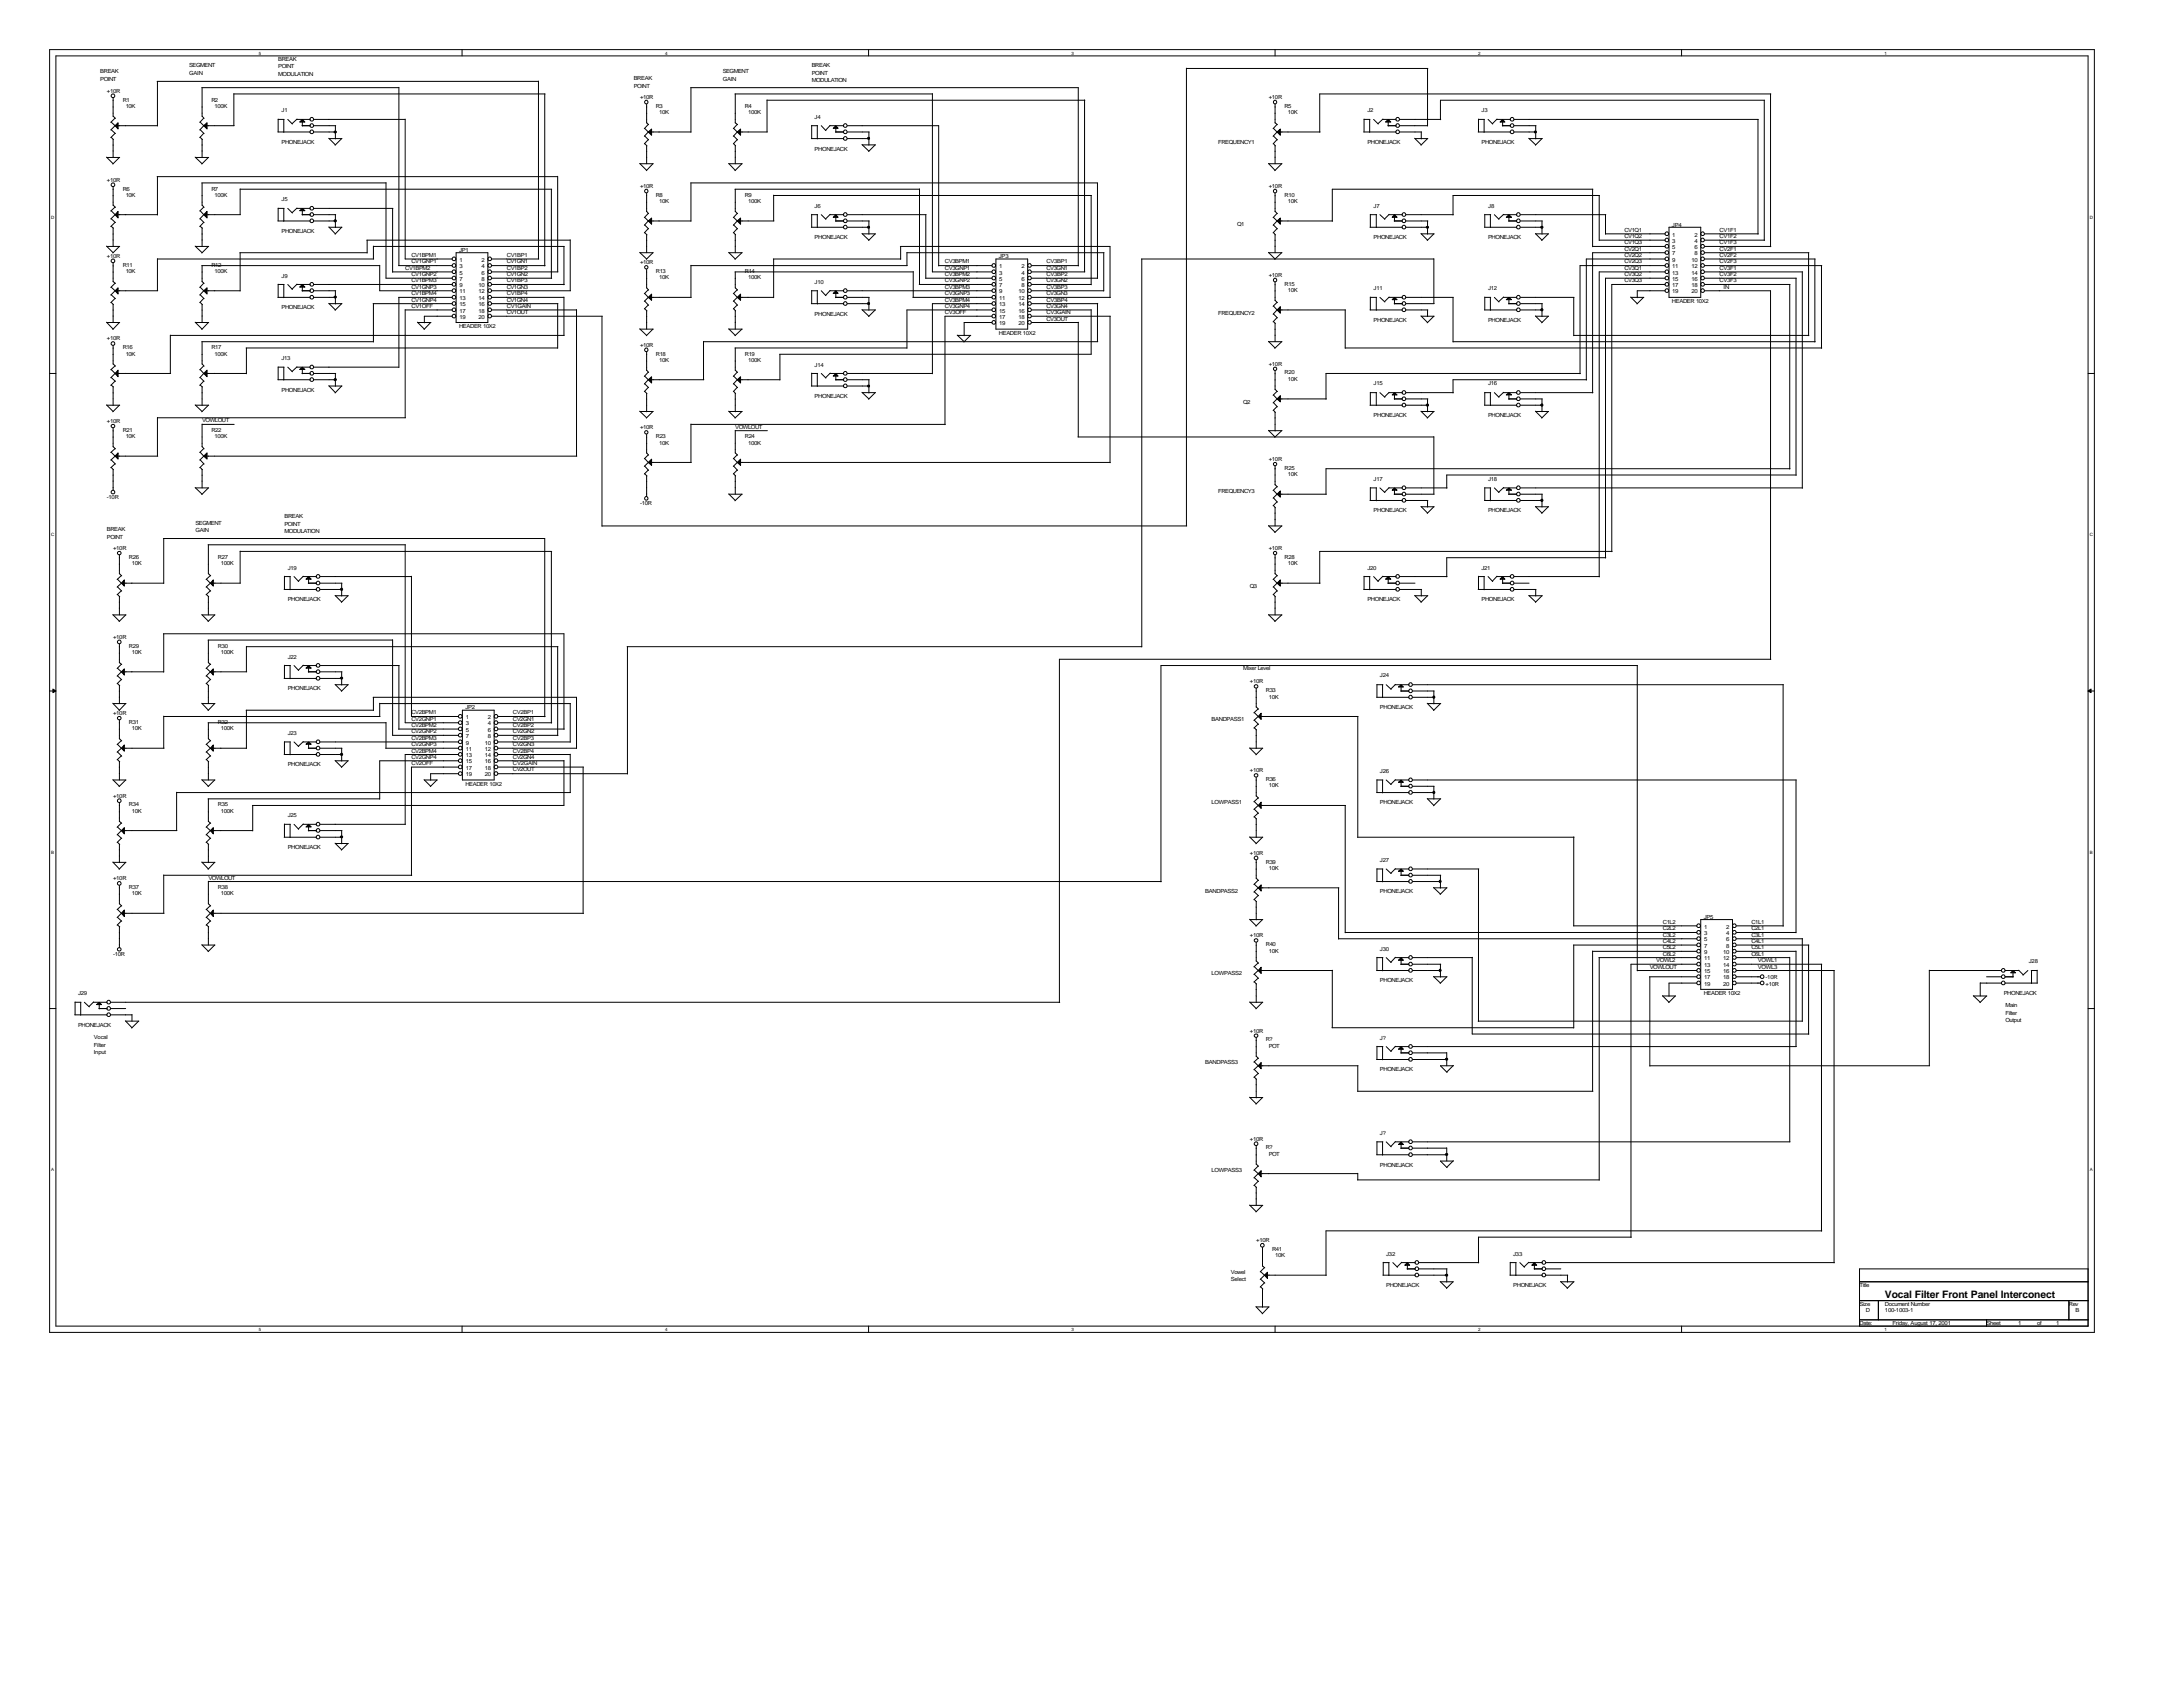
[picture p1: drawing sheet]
<svg xmlns="http://www.w3.org/2000/svg" width="279mm" height="216mm" viewBox="0 0 279 216" stroke-linecap="round" stroke-linejoin="round" font-family="sans-serif">
<defs><g id="words">
<text font-size="1.3" x="241.3" y="166.1">Vocal Filter Front Panel Interconect</text>
<g font-size=".7">
<text x="12.8" y="9.4">BREAK</text>
<text x="12.8" y="10.4">POINT</text>
<text x="13.7" y="11.9">+10R</text>
<text x="24.2" y="8.6">SEGMENT</text>
<text x="24.2" y="9.6">GAIN</text>
<text x="35.6" y="7.8">BREAK</text>
<text x="35.6" y="8.8">POINT</text>
<text x="35.6" y="9.7">MODULATION</text>
<text x="81.1" y="10.2">BREAK</text>
<text x="81.1" y="11.2">POINT</text>
<text x="92.5" y="9.4">SEGMENT</text>
<text x="92.5" y="10.4">GAIN</text>
<text x="103.9" y="8.6">BREAK</text>
<text x="103.9" y="9.6">POINT</text>
<text x="103.9" y="10.5">MODULATION</text>
<text x="15.7" y="13">R1</text>
<text x="16.1" y="13.8">10K</text>
<text x="27.1" y="13">R2</text>
<text x="27.5" y="13.8">100K</text>
<text x="36" y="14.4">J1</text>
<text x="81.9" y="12.7">+10R</text>
<text x="83.9" y="13.8">R3</text>
<text x="84.4" y="14.6">10K</text>
<text x="95.3" y="13.8">R4</text>
<text x="95.8" y="14.6">100K</text>
<text x="104.3" y="15.2">J4</text>
<text x="162.4" y="12.7">+10R</text>
<text x="164.4" y="13.8">R5</text>
<text x="164.8" y="14.6">10K</text>
<text x="175" y="14.4">J2</text>
<text x="189.6" y="14.4">J3</text>
<text x="13.7" y="23.2">+10R</text>
<text x="36" y="18.5">PHONEJACK</text>
<text x="104.3" y="19.3">PHONEJACK</text>
<text x="155.9" y="18.4">FREQUENCY1</text>
<text x="175" y="18.5">PHONEJACK</text>
<text x="189.6" y="18.5">PHONEJACK</text>
<text x="15.7" y="24.4">R6</text>
<text x="16.1" y="25.2">10K</text>
<text x="27.1" y="24.4">R7</text>
<text x="27.5" y="25.2">100K</text>
<text x="36" y="25.7">J5</text>
<text x="36" y="29.8">PHONEJACK</text>
<text x="81.9" y="24">+10R</text>
<text x="83.9" y="25.2">R8</text>
<text x="84.4" y="26">10K</text>
<text x="95.3" y="25.2">R9</text>
<text x="95.8" y="26">100K</text>
<text x="104.3" y="26.6">J6</text>
<text x="158.3" y="28.9">Q1</text>
<text x="162.4" y="24">+10R</text>
<text x="164.4" y="25.2">R10</text>
<text x="164.8" y="26">10K</text>
<text x="175.8" y="26.6">J7</text>
<text x="190.5" y="26.6">J8</text>
<text x="207.9" y="29.6">CV1Q1</text>
<text x="214" y="29">JP4</text>
<text x="220.1" y="29.6">CV1F1</text>
<text x="13.7" y="33">+10R</text>
<text x="15.7" y="34.1">R11</text>
<text x="16.1" y="34.9">10K</text>
<text x="27.1" y="34.1">R12</text>
<text x="27.5" y="34.9">100K</text>
<text x="36" y="35.5">J9</text>
<text x="51.9" y="34.5">CV1BPM2</text>
<text x="52.7" y="35.3">CV1GNP2</text>
<text x="52.7" y="32.9">CV1BPM1</text>
<text x="52.7" y="33.7">CV1GNP1</text>
<text x="58.8" y="32.3">JP1</text>
<text x="58.8" y="33.5">1</text>
<text x="58.8" y="34.3">3</text>
<text x="58.8" y="35.1">5</text>
<text x="58.8" y="35.9">7</text>
<text x="61.6" y="33.5">2</text>
<text x="61.6" y="34.3">4</text>
<text x="61.6" y="35.1">6</text>
<text x="61.6" y="35.9">8</text>
<text x="64.9" y="33.7">CV1GN1</text>
<text x="64.9" y="35.3">CV1GN2</text>
<text x="64.9" y="32.9">CV1BP1</text>
<text x="64.9" y="34.5">CV1BP2</text>
<text x="81.9" y="33.8">+10R</text>
<text x="83.9" y="34.9">R13</text>
<text x="84.4" y="35.7">10K</text>
<text x="95.3" y="34.9">R14</text>
<text x="95.8" y="35.7">100K</text>
<text x="104.3" y="30.6">PHONEJACK</text>
<text x="120.9" y="33.7">CV3BPM1</text>
<text x="120.9" y="34.5">CV3GNP1</text>
<text x="120.9" y="35.3">CV3BPM2</text>
<text x="127.8" y="33.1">JP3</text>
<text x="127.9" y="34.3">1</text>
<text x="127.9" y="35.1">3</text>
<text x="127.9" y="35.9">5</text>
<text x="130.7" y="34.3">2</text>
<text x="130.7" y="35.1">4</text>
<text x="130.7" y="35.9">6</text>
<text x="133.9" y="34.5">CV3GN1</text>
<text x="133.9" y="35.3">CV3BP2</text>
<text x="133.9" y="33.7">CV3BP1</text>
<text x="162.4" y="35.4">+10R</text>
<text x="175.8" y="30.6">PHONEJACK</text>
<text x="190.5" y="30.6">PHONEJACK</text>
<text x="207.9" y="30.5">CV1Q2</text>
<text x="207.9" y="31.3">CV1Q3</text>
<text x="207.9" y="32.1">CV2Q1</text>
<text x="207.9" y="32.9">CV2Q2</text>
<text x="207.9" y="34.5">CV3Q1</text>
<text x="207.9" y="35.3">CV3Q2</text>
<text x="207.9" y="33.7">CV2Q3</text>
<text x="214" y="30.3">1</text>
<text x="214" y="31.1">3</text>
<text x="214" y="31.9">5</text>
<text x="214" y="32.7">7</text>
<text x="214" y="33.5">9</text>
<text x="214" y="34.3">11</text>
<text x="214" y="35.1">13</text>
<text x="214" y="35.9">15</text>
<text x="216.5" y="33.5">10</text>
<text x="216.5" y="34.3">12</text>
<text x="216.5" y="35.1">14</text>
<text x="216.5" y="35.9">16</text>
<text x="216.9" y="30.3">2</text>
<text x="216.9" y="31.1">4</text>
<text x="216.9" y="31.9">6</text>
<text x="216.9" y="32.7">8</text>
<text x="220.1" y="31.3">CV1F3</text>
<text x="220.1" y="32.1">CV2F1</text>
<text x="220.1" y="32.9">CV2F2</text>
<text x="220.1" y="33.7">CV2F3</text>
<text x="220.1" y="34.5">CV3F1</text>
<text x="220.1" y="35.3">CV3F2</text>
<text x="220.1" y="30.5">CV1F2</text>
<text x="36" y="39.6">PHONEJACK</text>
<text x="52.7" y="37">CV1GNP3</text>
<text x="52.7" y="36.2">CV1BPM3</text>
<text x="52.7" y="39.4">CV1OFF</text>
<text x="52.7" y="37.8">CV1BPM4</text>
<text x="52.7" y="38.6">CV1GNP4</text>
<text x="58.8" y="42">HEADER 10X2</text>
<text x="58.8" y="36.7">9</text>
<text x="58.8" y="37.5">11</text>
<text x="58.8" y="38.4">13</text>
<text x="58.8" y="39.2">15</text>
<text x="58.8" y="40">17</text>
<text x="58.8" y="40.8">19</text>
<text x="61.3" y="36.7">10</text>
<text x="61.3" y="37.5">12</text>
<text x="61.3" y="38.4">14</text>
<text x="61.3" y="39.2">16</text>
<text x="61.3" y="40">18</text>
<text x="61.3" y="40.8">20</text>
<text x="64.9" y="40.2">CV1OUT</text>
<text x="64.9" y="38.6">CV1GN4</text>
<text x="64.9" y="36.2">CV1BP3</text>
<text x="64.9" y="37">CV1GN3</text>
<text x="64.9" y="37.8">CV1BP4</text>
<text x="64.9" y="39.4">CV1GAIN</text>
<text x="104.3" y="36.3">J10</text>
<text x="104.3" y="40.4">PHONEJACK</text>
<text x="120.9" y="36.2">CV3GNP2</text>
<text x="120.9" y="37.8">CV3GNP3</text>
<text x="120.9" y="37">CV3BPM3</text>
<text x="120.9" y="40.2">CV3OFF</text>
<text x="120.9" y="39.4">CV3GNP4</text>
<text x="120.9" y="38.6">CV3BPM4</text>
<text x="127.9" y="36.7">7</text>
<text x="127.9" y="37.5">9</text>
<text x="127.9" y="38.4">11</text>
<text x="127.9" y="39.2">13</text>
<text x="127.9" y="40">15</text>
<text x="127.9" y="40.8">17</text>
<text x="127.9" y="41.6">19</text>
<text x="130.3" y="37.5">10</text>
<text x="130.3" y="38.4">12</text>
<text x="130.3" y="39.2">14</text>
<text x="130.3" y="40">16</text>
<text x="130.3" y="40.8">18</text>
<text x="130.3" y="41.6">20</text>
<text x="130.7" y="36.7">8</text>
<text x="133.9" y="36.2">CV3GN2</text>
<text x="133.9" y="37">CV3BP3</text>
<text x="133.9" y="39.4">CV3GN4</text>
<text x="133.9" y="37.8">CV3GN3</text>
<text x="133.9" y="41">CV3OUT</text>
<text x="133.9" y="40.2">CV3GAIN</text>
<text x="133.9" y="38.6">CV3BP4</text>
<text x="155.9" y="40.3">FREQUENCY2</text>
<text x="164.4" y="36.6">R15</text>
<text x="164.8" y="37.4">10K</text>
<text x="175.8" y="37.1">J11</text>
<text x="175.8" y="41.2">PHONEJACK</text>
<text x="190.5" y="37.1">J12</text>
<text x="190.5" y="41.2">PHONEJACK</text>
<text x="207.9" y="36.2">CV3Q3</text>
<text x="214" y="38.8">HEADER 10X2</text>
<text x="214" y="36.7">17</text>
<text x="214" y="37.5">19</text>
<text x="216.5" y="36.7">18</text>
<text x="216.5" y="37.5">20</text>
<text x="220.1" y="36.2">CV3F3</text>
<text x="220.6" y="37">IN</text>
<text x="13.7" y="43.6">+10R</text>
<text x="15.7" y="44.7">R16</text>
<text x="16.1" y="45.5">10K</text>
<text x="27.1" y="44.7">R17</text>
<text x="27.5" y="45.5">100K</text>
<text x="36" y="46.1">J13</text>
<text x="81.9" y="44.4">+10R</text>
<text x="83.9" y="45.5">R18</text>
<text x="84.4" y="46.3">10K</text>
<text x="95.3" y="45.5">R19</text>
<text x="95.8" y="46.3">100K</text>
<text x="104.3" y="46.9">J14</text>
<text x="127.8" y="42.8">HEADER 10X2</text>
<text x="162.4" y="46.8">+10R</text>
<text x="164.4" y="47.9">R20</text>
<text x="36" y="50.1">PHONEJACK</text>
<text x="104.3" y="51">PHONEJACK</text>
<text x="159.1" y="51.7">Q2</text>
<text x="164.8" y="48.8">10K</text>
<text x="175.8" y="49.3">J15</text>
<text x="175.8" y="53.4">PHONEJACK</text>
<text x="190.5" y="49.3">J16</text>
<text x="190.5" y="53.4">PHONEJACK</text>
<text x="13.7" y="54.1">+10R</text>
<text x="15.7" y="55.2">R21</text>
<text x="16.1" y="56">10K</text>
<text x="25.9" y="54">VOWLOUT</text>
<text x="27.1" y="55.2">R22</text>
<text x="27.5" y="56">100K</text>
<text x="81.9" y="54.9">+10R</text>
<text x="83.9" y="56">R23</text>
<text x="84.4" y="56.9">10K</text>
<text x="94.1" y="54.9">VOWLOUT</text>
<text x="95.3" y="56">R24</text>
<text x="95.8" y="56.9">100K</text>
<text x="162.4" y="59">+10R</text>
<text x="13.7" y="63.9">-10R</text>
<text x="81.9" y="64.7">-10R</text>
<text x="155.9" y="63.1">FREQUENCY3</text>
<text x="164.4" y="60.1">R25</text>
<text x="164.8" y="61">10K</text>
<text x="175.8" y="61.5">J17</text>
<text x="175.8" y="65.6">PHONEJACK</text>
<text x="190.5" y="61.5">J18</text>
<text x="190.5" y="65.6">PHONEJACK</text>
<text x="13.7" y="67.9">BREAK</text>
<text x="13.7" y="68.9">POINT</text>
<text x="14.5" y="70.4">+10R</text>
<text x="16.5" y="71.5">R26</text>
<text x="25" y="67.1">SEGMENT</text>
<text x="25" y="68.1">GAIN</text>
<text x="27.9" y="71.5">R27</text>
<text x="36.4" y="66.3">BREAK</text>
<text x="36.4" y="67.3">POINT</text>
<text x="36.4" y="68.2">MODULATION</text>
<text x="162.4" y="70.4">+10R</text>
<text x="164.4" y="71.5">R28</text>
<text x="16.9" y="72.3">10K</text>
<text x="28.3" y="72.3">100K</text>
<text x="36.8" y="72.9">J19</text>
<text x="36.8" y="77">PHONEJACK</text>
<text x="160" y="75.3">Q3</text>
<text x="164.8" y="72.3">10K</text>
<text x="175" y="72.9">J20</text>
<text x="175" y="77">PHONEJACK</text>
<text x="189.6" y="72.9">J21</text>
<text x="189.6" y="77">PHONEJACK</text>
<text x="14.5" y="81.7">+10R</text>
<text x="16.5" y="82.9">R29</text>
<text x="16.9" y="83.7">10K</text>
<text x="27.9" y="82.9">R30</text>
<text x="28.3" y="83.7">100K</text>
<text x="36.8" y="84.3">J22</text>
<text x="36.8" y="88.3">PHONEJACK</text>
<text x="159.1" y="85.8">Mixer Level</text>
<text x="160" y="87.5">+10R</text>
<text x="162" y="88.6">R33</text>
<text x="162.4" y="89.4">10K</text>
<text x="176.6" y="86.7">J24</text>
<text x="14.5" y="91.5">+10R</text>
<text x="16.5" y="92.6">R31</text>
<text x="16.9" y="93.5">10K</text>
<text x="27.9" y="92.6">R32</text>
<text x="28.3" y="93.5">100K</text>
<text x="36.8" y="94">J23</text>
<text x="52.7" y="93">CV2BPM2</text>
<text x="52.7" y="95.5">CV2GNP3</text>
<text x="52.7" y="92.2">CV2GNP1</text>
<text x="52.7" y="91.4">CV2BPM1</text>
<text x="52.7" y="94.7">CV2BPM3</text>
<text x="52.7" y="93.9">CV2GNP2</text>
<text x="59.6" y="90.8">JP2</text>
<text x="59.6" y="92">1</text>
<text x="59.6" y="92.8">3</text>
<text x="59.6" y="93.6">5</text>
<text x="59.6" y="94.4">7</text>
<text x="59.6" y="95.3">9</text>
<text x="62.1" y="95.3">10</text>
<text x="62.4" y="92">2</text>
<text x="62.4" y="92.8">4</text>
<text x="62.4" y="93.6">6</text>
<text x="62.4" y="94.4">8</text>
<text x="65.7" y="95.5">CV2GN3</text>
<text x="65.7" y="94.7">CV2BP3</text>
<text x="65.7" y="93">CV2BP2</text>
<text x="65.7" y="93.9">CV2GN2</text>
<text x="65.7" y="91.4">CV2BP1</text>
<text x="65.7" y="92.2">CV2GN1</text>
<text x="155.1" y="92.3">BANDPASS1</text>
<text x="176.6" y="90.8">PHONEJACK</text>
<text x="36.8" y="98.1">PHONEJACK</text>
<text x="52.7" y="97.1">CV2GNP4</text>
<text x="52.7" y="97.9">CV2OFF</text>
<text x="52.7" y="96.3">CV2BPM4</text>
<text x="59.6" y="100.5">HEADER 10X2</text>
<text x="59.6" y="96.1">11</text>
<text x="59.6" y="96.9">13</text>
<text x="59.6" y="97.7">15</text>
<text x="59.6" y="98.5">17</text>
<text x="59.6" y="99.4">19</text>
<text x="62.1" y="96.1">12</text>
<text x="62.1" y="96.9">14</text>
<text x="62.1" y="97.7">16</text>
<text x="62.1" y="98.5">18</text>
<text x="62.1" y="99.4">20</text>
<text x="65.7" y="96.3">CV2BP4</text>
<text x="65.7" y="97.1">CV2GN4</text>
<text x="65.7" y="97.9">CV2GAIN</text>
<text x="65.7" y="98.7">CV2OUT</text>
<text x="160" y="98.8">+10R</text>
<text x="162" y="99.9">R36</text>
<text x="162.4" y="100.8">10K</text>
<text x="176.6" y="98.9">J26</text>
<text x="14.5" y="102.1">+10R</text>
<text x="16.5" y="103.2">R34</text>
<text x="16.9" y="104">10K</text>
<text x="27.9" y="103.2">R35</text>
<text x="28.3" y="104">100K</text>
<text x="36.8" y="104.6">J25</text>
<text x="155.1" y="102.9">LOWPASS1</text>
<text x="176.6" y="103">PHONEJACK</text>
<text x="14.5" y="112.6">+10R</text>
<text x="16.5" y="113.8">R37</text>
<text x="26.7" y="112.6">VOWLOUT</text>
<text x="27.9" y="113.8">R38</text>
<text x="36.8" y="108.7">PHONEJACK</text>
<text x="160" y="109.4">+10R</text>
<text x="162" y="110.5">R39</text>
<text x="162.4" y="111.3">10K</text>
<text x="176.6" y="110.3">J27</text>
<text x="16.9" y="114.6">10K</text>
<text x="28.3" y="114.6">100K</text>
<text x="154.3" y="114.3">BANDPASS2</text>
<text x="160" y="120">+10R</text>
<text x="176.6" y="114.3">PHONEJACK</text>
<text x="212.8" y="119">C2L2</text>
<text x="212.8" y="118.2">C1L2</text>
<text x="212.8" y="119.9">C3L2</text>
<text x="218.1" y="117.6">JP5</text>
<text x="218.1" y="118.8">1</text>
<text x="218.1" y="119.7">3</text>
<text x="220.9" y="118.8">2</text>
<text x="220.9" y="119.7">4</text>
<text x="224.2" y="118.2">C1L1</text>
<text x="224.2" y="119">C2L1</text>
<text x="224.2" y="119.9">C3L1</text>
<text x="14.5" y="122.4">-10R</text>
<text x="155.1" y="124.8">LOWPASS2</text>
<text x="162" y="121.1">R40</text>
<text x="162.4" y="121.9">10K</text>
<text x="176.6" y="121.7">J30</text>
<text x="176.6" y="125.7">PHONEJACK</text>
<text x="211.2" y="124">VOWLOUT</text>
<text x="212" y="123.1">VOWL2</text>
<text x="212.8" y="121.5">C5L2</text>
<text x="212.8" y="122.3">C6L2</text>
<text x="212.8" y="120.7">C4L2</text>
<text x="218.1" y="120.5">5</text>
<text x="218.1" y="121.3">7</text>
<text x="218.1" y="122.1">9</text>
<text x="218.1" y="122.9">11</text>
<text x="218.1" y="123.7">13</text>
<text x="218.1" y="124.5">15</text>
<text x="218.1" y="125.3">17</text>
<text x="220.6" y="122.1">10</text>
<text x="220.6" y="122.9">12</text>
<text x="220.6" y="123.7">14</text>
<text x="220.6" y="124.5">16</text>
<text x="220.6" y="125.3">18</text>
<text x="220.9" y="120.5">6</text>
<text x="220.9" y="121.3">8</text>
<text x="224.2" y="121.5">C5L1</text>
<text x="224.2" y="122.3">C6L1</text>
<text x="224.2" y="120.7">C4L1</text>
<text x="225" y="124">VOWL3</text>
<text x="225" y="123.1">VOWL1</text>
<text x="226" y="125.3">-10R</text>
<text x="259.7" y="123.3">J28</text>
<text x="10" y="127.3">J29</text>
<text x="10" y="131.4">PHONEJACK</text>
<text x="218.1" y="127.3">HEADER 10X2</text>
<text x="218.1" y="126.2">19</text>
<text x="220.6" y="126.2">20</text>
<text x="226" y="126.2">+10R</text>
<text x="256.5" y="127.3">PHONEJACK</text>
<text x="256.7" y="128.9">Main</text>
<text x="256.7" y="129.9">Filter</text>
<text x="256.7" y="130.9">Output</text>
<text x="12" y="133">Vocal</text>
<text x="12" y="133.9">Filter</text>
<text x="12" y="134.9">Input</text>
<text x="154.3" y="136.2">BANDPASS3</text>
<text x="160" y="132.2">+10R</text>
<text x="162" y="133.3">R?</text>
<text x="162.4" y="134.1">POT</text>
<text x="176.6" y="133.1">J?</text>
<text x="176.6" y="137.1">PHONEJACK</text>
<text x="160" y="146">+10R</text>
<text x="162" y="147.1">R?</text>
<text x="162.4" y="147.9">POT</text>
<text x="176.6" y="145.2">J?</text>
<text x="176.6" y="149.3">PHONEJACK</text>
<text x="155.1" y="150">LOWPASS3</text>
<text x="160.8" y="159">+10R</text>
<text x="162.8" y="160.1">R41</text>
<text x="163.2" y="160.9">10K</text>
<text x="177.4" y="160.7">J32</text>
<text x="193.7" y="160.7">J33</text>
<text x="157.5" y="163">Vowel</text>
<text x="157.5" y="164">Select</text>
<text x="177.4" y="164.8">PHONEJACK</text>
<text x="193.7" y="164.8">PHONEJACK</text>
<text x="238" y="164.7">Title</text>
<text x="238" y="167.1">Size</text>
<text x="238.8" y="167.9">D</text>
<text x="241.3" y="167.1">Document Number</text>
<text x="241.3" y="167.9">100-1003-1</text>
<text x="264.8" y="167.1">Rev</text>
<text x="265.6" y="167.9">B</text>
<text x="238" y="169.5">Date:</text>
<text x="242.2" y="169.5">Friday, August 17, 2001</text>
<text x="254.3" y="169.5">Sheet</text>
<text x="258.3" y="169.5">1</text>
<text x="260.7" y="169.5">of</text>
<text x="263.2" y="169.5">1</text>
</g>
<g font-size=".6">
<text x="33.1" y="7">5</text>
<text x="85.1" y="7">4</text>
<text x="137.2" y="7">3</text>
<text x="189.2" y="7">2</text>
<text x="241.2" y="7">1</text>
<text x="6.6" y="28">D</text>
<text x="267.5" y="28">D</text>
<text x="6.6" y="68.6">C</text>
<text x="267.5" y="68.6">C</text>
<text x="6.6" y="109.3">B</text>
<text x="267.5" y="109.3">B</text>
<text x="6.6" y="149.9">A</text>
<text x="267.5" y="149.9">A</text>
<text x="33.1" y="170.3">5</text>
<text x="85.1" y="170.3">4</text>
<text x="137.2" y="170.3">3</text>
<text x="189.2" y="170.3">2</text>
<text x="241.2" y="170.3">1</text>
</g>
</g></defs>
<g fill="none" stroke="#000" stroke-width=".13">
<path d="M6.3 6.3h261.8v164.2h-261.8zM7.2 7.2h260.1v162.5h-260.1zM14.2 15.6l.6 .5M14.2 16.6l.6 .5M14.2 17.6l.3 .3M14.3 12.1h.3v.3h-.3l-.1-.1zM14.5 12.5v2.4M14.5 17.8v2.4M14.5 14.9l.3 .3M14.7 15.1l-.5 .6M14.7 16.1l-.5 .5M14.7 17.1l-.5 .5"/>
<path d="M15.1 16.1h5.1M20.1 10.4h48.8M20.2 10.4v5.7M25.6 15.6l.5 .5M25.6 16.6l.5 .5M25.6 17.6l.3 .3M25.8 11.2h25.3M25.9 11.2v3.7M25.9 17.8v2.4M25.9 14.9l.2 .3M26.1 15.1l-.5 .6M26.1 16.1l-.5 .5"/>
<path d="M26.1 17.1l-.5 .5M26.5 16.1h3.5M29.9 12v4.1M29.9 12h39.9M35.6 16.9h4.1M35.6 15.3h.8M35.6 15.2v1.7M36.3 15.3v1.6M36.8 15.3l.6 .6M38 15.3h1.7M38 15.2l-.6 .6M38.7 16.1h1"/>
<path d="M38.7 15.6v.5M39.8 15.1h.3v.3h-.4v-.1zM39.8 15.9h.3v.3h-.4v-.1zM39.8 16.7h.3v.3h-.4v-.1zM40.2 15.3h11.7M40.2 16.9h2.8M40.2 16.1h2.8M42.1 17.7l.8 .8M42.1 17.7h1.7M42.9 16.1v1.7M43.7 17.7l-.8 .9M51.1 11.2v22.8"/>
<path d="M51.9 15.2v17.9h6M59.1 6.3v.9M68.9 10.4v22.7M69.7 12v22M82.5 16.4l.5 .5M82.5 17.4l.5 .5M82.5 18.4l.3 .3M82.6 12.9l.1-.1 .2 .1v.3h-.3zM82.8 13.3v2.4M82.8 18.6v2.4M82.8 15.7l.2 .3M83 15.9l-.5 .6"/>
<path d="M83 16.9l-.5 .5M83 17.9l-.5 .5M83.4 16.9h5M88.4 11.2h49.6v22.8M88.4 11.2v5.7M93.9 16.4l.5 .5M93.9 17.4l.5 .5M93.9 18.4l.2 .3M94.1 12h25.2M94.1 12v3.7M94.1 18.6v2.4M94.1 15.7l.3 .3"/>
<path d="M94.4 15.9l-.5 .6M94.4 16.9l-.5 .5M94.4 17.9l-.5 .5M94.8 16.9h3.4M98.2 12.8v4.1M98.2 12.8h40.7M103.8 17.7h4.2M103.9 16.1h.7M103.9 16v1.7M104.6 16.1v1.7M105.1 16.1l.6 .6M106.2 16.1h1.8"/>
<path d="M106.3 16l-.6 .7M106.9 16.9h1.1M107 16.4v.5M108.1 15.9h.3v.3h-.4l-.1-.1zM108.1 16.7h.3v.3h-.4l-.1-.1zM108.1 17.5l.3 .1v.3h-.4l-.1-.2zM108.5 17.7h2.8M108.5 16.9h2.8M108.5 16.1h11.6v17.9M110.3 18.5l.9 .8M110.4 18.5h1.7M111.2 6.3v.9"/>
<path d="M111.2 16.9v1.7M112 18.5l-.8 .9M119.3 12v22.8h7.7M138.8 12.8v22M151.8 8.7v58.6M151.8 8.8h31M163 16.4l.5 .5M163 17.4l.5 .5M163 18.4l.2 .3M163 12.9l.2-.1 .1 .1v.3h-.3zM163.2 6.3v.9M163.2 13.3v2.4"/>
<path d="M163.2 18.6v2.4M163.2 15.7l.3 .3M163.4 15.9l-.5 .6M163.4 16.9l-.5 .5M163.4 17.9l-.5 .5M163.9 16.9h5.1M174.5 16.9h4.2M174.6 15.3h.7M174.6 15.2v1.7M175.3 15.3v1.6M175.8 15.3l.6 .6M177 15.3h1.7"/>
<path d="M177 15.2l-.6 .6M177.6 16.1h1.1M177.7 15.6v.5M178.8 15.1h.3v.3h-.4l-.1-.1zM178.8 15.9h.3v.3h-.4l-.1-.1zM178.8 16.7h.3v.3h-.4l-.1-.1zM179.2 15.3h5.2M179.2 16.9h2.7M179.2 16.1h3.5M181.1 17.7l.8 .8M181.1 17.7h1.7M181.9 16.9v.9"/>
<path d="M182.7 17.7l-.8 .9M182.7 8.8v7.3M189.2 16.9h4.1M189.2 15.3h.8M189.2 15.2v1.7M189.9 15.3v1.6M190.5 15.3l.6 .6M191.6 15.3h1.7M191.6 15.2l-.6 .6M192.3 16.1h1M192.3 15.6v.5M193.4 15.1h.3v.3h-.3l-.1-.1z"/>
<path d="M193.4 15.9h.3v.3h-.3l-.1-.1zM193.4 16.7h.3v.3h-.3l-.1-.1zM193.8 15.3h31.2M193.8 16.9h2.8M193.8 16.1h2.8M195.7 17.7l.9 .8M195.7 17.7h1.7M196.6 16.1v1.7M197.4 17.7l-.9 .9M215.2 6.3v.9M225 15.3v14.7M225.8 12.8v18"/>
<path d="M225.8 12.8h-41.4v2.5M226.6 12v19.6M226.7 12h-57.8v4.9M13.6 20.1l.9 .9M13.6 31.5l.9 .8M13.7 20.2h1.6M13.7 31.5h1.6M14.2 27l.6 .5M14.2 28l.6 .5M14.2 29l.3 .2M14.2 36.7l.6 .6M14.2 37.7l.6 .5"/>
<path d="M14.2 38.7l.3 .3M14.3 23.4l.3 .1v.3h-.3l-.1-.1zM14.3 33.2h.3v.4h-.3l-.1-.2zM14.5 23.9v2.4M14.5 29.2v2.3M14.5 33.7v2.4M14.5 38.9v2.4M14.5 26.2l.3 .3M14.5 36l.3 .3M14.7 26.5l-.5 .5M14.7 27.5l-.5 .5M14.7 28.4l-.5 .6"/>
<path d="M14.7 36.2l-.5 .6M14.7 37.2l-.5 .6M14.7 38.2l-.5 .5M15.1 27.5h5.1M15.1 37.2h5.1M15.3 20.2l-.9 .8M15.3 31.5l-.9 .9M20.1 22.6h51.3M20.2 33.1h27.6M20.2 22.6v4.9M20.2 33.1v4.1M25 20.1l.9 .9"/>
<path d="M25 31.5l.9 .8M25 20.2h1.7M25 31.5h1.7M25.6 36.7l.5 .6M25.6 37.7l.5 .5M25.6 38.7l.3 .3M25.6 27l.5 .5M25.6 28l.5 .5M25.6 29l.3 .2M25.8 34h22.8M25.8 23.4h23.6M25.9 23.4v2.9"/>
<path d="M25.9 29.2v2.3M25.9 34v2.1M25.9 38.9v2.4M25.9 36l.2 .3M25.9 26.2l.2 .3M26.1 36.2l-.5 .6M26.1 37.2l-.5 .6M26.1 38.2l-.5 .5M26.1 26.5l-.5 .5M26.1 27.5l-.5 .5M26.1 28.4l-.5 .6M26.5 27.5h4.3"/>
<path d="M26.5 37.2h4.2M26.7 20.2l-.9 .8M26.7 31.5l-.9 .9M30.7 32.3h16.3M30.7 24.2v3.3M30.7 32.3v5M30.7 24.2h39.9M35.6 38.1h4.1M35.6 28.3h4.1M35.6 26.6v1.7M35.6 36.4v1.7M35.6 26.7h.8"/>
<path d="M35.6 36.4h.8M36.3 26.7v1.6M36.3 36.4v1.7M36.8 26.7l.6 .6M36.8 36.4l.6 .6M38 26.7h1.7M38 36.4h1.7M38 26.6l-.6 .6M38 36.4l-.6 .6M38.7 27.5h1M38.7 37.2h1M38.7 27v.5"/>
<path d="M38.7 36.7v.6M39.8 26.5h.3v.3h-.4v-.1zM39.8 27.3h.3v.3h-.4v-.1zM39.8 28.1h.3v.3h-.4v-.1zM39.8 36.2h.3v.4h-.4v-.2zM39.8 37h.3v.4h-.4v-.2zM39.8 37.8l.3 .1v.3h-.4v-.1zM40.2 38.1h2.8M40.2 26.7h10.1M40.2 28.3h2.8M40.2 27.5h2.8M40.2 36.4h17.7"/>
<path d="M40.2 37.2h2.8M42.1 38.8l.8 .9M42.1 29l.8 .9M42.1 38.9h1.7M42.1 29.1h1.7M42.9 27.5v1.6M42.9 37.2v1.7M43.7 38.9l-.8 .8M43.7 29.1l-.8 .9M46.9 30.7h26.1M47 30.7v1.7M47.8 38.9h10.1"/>
<path d="M47.8 31.5h24.4M47.8 31.5v1.6M47.8 38.9v4.9M48.6 34v3.2h9.3M49.4 23.4v12.2h8.5M50.2 34.8h7.7M50.2 26.7v8.1M51 38.1h6.9M51 34h6.9M51.1 38.1v8.9M51.9 39.7h6M51.9 39.6v13.9"/>
<path d="M58 32.9l.3 .1v.3h-.4v-.2zM58 33.8h.3v.3h-.4v-.1zM58 34.6h.3v.4h-.4v-.2zM58 35.4h.3v.4h-.4v-.2zM58 36.2h.3v.4h-.4v-.2zM58 37h.3v.4h-.4v-.2zM58 37.8l.3 .1v.3h-.4v-.1zM58 38.6l.3 .1v.3h-.4v-.1zM58 39.4l.3 .1v.3h-.4v-.1zM58.4 32.3h4v9h-4zM62.6 32.9l.2 .1v.3h-.3l-.1-.2zM62.6 33.8h.2v.3h-.3l-.1-.1z"/>
<path d="M62.6 34.6h.2v.4h-.3l-.1-.2zM62.6 35.4h.2v.4h-.3l-.1-.2zM62.6 36.2h.2v.4h-.3l-.1-.2zM62.6 37h.2v.4h-.3l-.1-.2zM62.6 37.8l.2 .1v.3h-.3l-.1-.1zM62.6 38.6l.2 .1v.3h-.3l-.1-.1zM62.6 39.4l.2 .1v.3h-.3l-.1-.1zM62.9 38.1h9.3M62.9 38.9h8.5M62.9 39.7h10.9M62.9 33.1h6.1M62.9 34h6.9"/>
<path d="M62.9 34.8h8.5M62.9 35.6h7.7M62.9 36.4h9.3M62.9 37.2h10.1M70.6 24.2v11.4M71.4 22.6v12.2M71.4 38.9v5.7M72.2 31.5v4.9M72.2 38v4.9M73 30.7v6.5M73.8 39.6v18.8M81.9 20.9l.9 .9"/>
<path d="M81.9 32.3l.9 .8M81.9 21h1.7M81.9 32.3h1.7M82.5 37.5l.5 .6M82.5 38.5l.5 .6M82.5 39.5l.3 .3M82.5 27.8l.5 .5M82.5 28.8l.5 .5M82.5 29.8l.3 .3M82.6 24.3l.1-.1 .2 .1v.3h-.3zM82.8 24.7v2.4M82.8 30v2.3"/>
<path d="M82.8 34.5v2.4M82.8 39.8v2.3M82.8 36.8l.2 .3M82.8 27.1l.2 .2M83 37.1l-.5 .5M83 38.1l-.5 .5M83 39l-.5 .5M83 28.3l-.5 .5M83 27.3l-.5 .6M83 29.3l-.5 .5M83.4 38.1h5.1M83.4 28.3h5"/>
<path d="M83.6 32.3l-.9 .9M83.6 21l-.9 .8M88.4 23.4h52.1v12.2M88.4 34h27.7M88.4 23.4v4.9M88.4 34v4.1M93.3 20.9l.8 .9M93.3 32.3l.8 .8M93.3 21h1.7M93.3 32.3h1.7M93.9 37.5l.5 .6M93.9 38.5l.5 .6"/>
<path d="M93.9 39.5l.2 .3M93.9 27.8l.5 .5M93.9 28.8l.5 .5M93.9 29.8l.2 .3M94.1 34.8h22.8M94.1 24.2h23.6M94.1 24.2v2.9M94.1 30v2.3M94.1 34.8v2.1M94.1 39.8v2.3M94.1 36.8l.3 .3M94.1 27.1l.3 .2"/>
<path d="M94.4 37.1l-.5 .5M94.4 38.1l-.5 .5M94.4 39l-.5 .5M94.4 27.3l-.5 .6M94.4 28.3l-.5 .5M94.4 29.3l-.5 .5M94.8 38.1h4.2M94.8 28.3h4.3M95 21l-.9 .8M95 32.3l-.9 .9M99 33.1h16.3M99 25v3.3"/>
<path d="M99 33.1v5M99 25h40.7M103.8 38.9h4.2M103.8 29.1h4.2M103.9 27.5h.7M103.9 37.2h.7M103.9 27.4v1.7M103.9 37.2v1.7M104.6 27.5v1.6M104.6 37.2v1.7M105.1 27.5l.6 .6M105.1 37.2l.6 .6"/>
<path d="M106.2 27.5h1.8M106.2 37.2h1.8M106.3 27.4l-.6 .6M106.3 37.2l-.6 .6M106.9 38.1h1.1M106.9 28.3h1.1M107 27.8v.5M107 37.5v.6M108.1 27.3h.3v.3h-.4l-.1-.1zM108.1 28.1h.3v.3h-.4l-.1-.1zM108.1 28.9h.3v.3h-.4l-.1-.1zM108.1 37h.3v.4h-.4l-.1-.2z"/>
<path d="M108.1 37.8l.3 .1v.3h-.4l-.1-.1zM108.1 38.6l.3 .1v.3h-.4l-.1-.1zM108.5 38.1h2.8M108.5 38.9h2.8M108.5 29.1h2.8M108.5 28.3h2.8M108.5 27.5h10M108.5 37.2h18.5M110.3 29.9l.9 .8M110.3 39.6l.9 .9M110.4 29.9h1.7M110.4 39.7h1.7"/>
<path d="M111.2 28.3v1.7M111.2 38.1v1.6M112 29.9l-.8 .9M112 39.7l-.8 .8M115.2 31.5h26.9v6.6M115.3 31.5v1.7M116.1 32.3h25.2M116.1 32.3v1.7M116.8 38.1h10.2M116.9 34.8v3.3M117.6 36.4h9.4M117.7 24.2v12.2"/>
<path d="M118.5 35.6h8.5M118.5 27.5v8.1M120.1 34h6.9M127 38.9h-7.7v8.9M127 39.7h-10.9v4.9M127.1 33.8h.3v.3h-.4v-.1zM127.1 34.6h.3v.4h-.4v-.2zM127.1 35.4h.3v.4h-.4v-.2zM127.1 36.2h.3v.4h-.4v-.2zM127.1 37h.3v.4h-.4v-.2zM127.1 37.8l.3 .1v.3h-.4v-.1zM127.1 38.6l.3 .1v.3h-.4v-.1z"/>
<path d="M127.1 39.4l.3 .1v.3h-.4v-.1zM127.5 33.1h4v9h-4zM131.6 33.8h.3v.3h-.3l-.1-.1zM131.6 34.6h.3v.4h-.3l-.1-.2zM131.6 35.4h.3v.4h-.3l-.1-.2zM131.6 36.2h.3v.4h-.3l-.1-.2zM131.6 37h.3v.4h-.3l-.1-.2zM131.6 37.8l.3 .1v.3h-.3l-.1-.1zM131.6 38.6l.3 .1v.3h-.3l-.1-.1zM131.6 39.4l.3 .1v.3h-.3l-.1-.1zM132 38.1h10.1M132 38.9h8.5"/>
<path d="M132 39.7h7.7M132 34h6M132 34.8h6.9M132 35.6h8.5M132 36.4h7.7M132 37.2h9.3M139.7 39.6v5.7h-39.9M139.7 25v11.4M140.5 38.8v4.9M141.3 32.3v5M146.1 33.1h37.4M146.1 33.1v49.7"/>
<path d="M162.3 32.3l.9 .8M162.3 20.9l.9 .9M162.4 21h1.7M162.4 32.3h1.7M163 27.8l.5 .5M163 28.8l.5 .5M163 29.8l.2 .3M163 39.2l.5 .5M163 24.3l.2-.1 .1 .1v.3h-.3zM163 35.7l.2-.1 .1 .1v.3h-.3zM163.2 24.7v2.4M163.2 30v2.3"/>
<path d="M163.2 36.1v2.4M163.2 27.1l.3 .2M163.2 38.4l.3 .3M163.4 27.3l-.5 .6M163.4 28.3l-.5 .5M163.4 29.3l-.5 .5M163.4 38.7l-.5 .5M163.4 39.7l-.5 .5M163.9 39.7h8.3M163.9 28.3h6.7M164 32.3l-.8 .9M164 21l-.8 .8"/>
<path d="M172.2 39.7v4.9M175.3 29.1h4.2M175.3 39.7h4.2M175.4 38.1h.8M175.4 27.5h.8M175.4 27.4v1.7M175.4 38v1.7M176.1 27.5v1.6M176.1 38.1v1.6M176.6 27.5l.6 .6M176.6 38.1l.6 .6M177.8 38.1h1.7"/>
<path d="M177.8 27.5h1.7M177.8 27.4l-.6 .6M177.8 38l-.6 .6M178.4 38.9h1.1M178.4 28.3h1.1M178.5 27.8v.5M178.5 38.4v.5M179.6 27.3h.3v.3h-.4v-.1zM179.6 28.1h.3v.3h-.4v-.1zM179.6 28.9h.3v.3h-.4v-.1zM179.6 37.8l.3 .1v.3h-.4v-.1zM179.6 38.6l.3 .1v.3h-.4v-.1z"/>
<path d="M179.6 39.4l.3 .1v.3h-.4v-.1zM180 38.1h6M180 38.9h3.6M180 29.1h2.8M180 39.7h2.8M180 28.3h2.8M180 27.5h6M181.9 29.9l.8 .8M181.9 29.9h1.7M182.7 28.3v1.7M182.7 39.7v.8M183.5 29.9l-.8 .9"/>
<path d="M183.5 33.1v5.8M186 38.1v5.7M190 29.1h4.1M190 39.7h4.1M190 38.1h.8M190 27.5h.8M190 27.4v1.7M190 38v1.7M190.8 27.5v1.6M190.8 38.1v1.6M191.3 27.5l.6 .6M191.3 38.1l.6 .6"/>
<path d="M192.4 38.1h1.7M192.4 27.5h1.7M192.4 27.4l-.6 .6M192.4 38l-.6 .6M193.1 38.9h1M193.1 28.3h1M193.1 27.8v.5M193.1 38.4v.5M194.2 27.3h.3v.3h-.3l-.1-.1zM194.2 28.1h.3v.3h-.3l-.1-.1zM194.2 28.9h.3v.3h-.3l-.1-.1zM194.2 37.8l.3 .1v.3h-.3l-.1-.1z"/>
<path d="M194.2 38.6l.3 .1v.3h-.3l-.1-.1zM194.2 39.4l.3 .1v.3h-.3l-.1-.1zM194.6 38.1h6.9M194.6 38.9h2.8M194.6 29.1h2.8M194.6 39.7h2.8M194.6 28.3h2.8M194.6 27.5h10.9M196.5 29.9l.9 .8M196.6 29.9h1.6M197.4 28.3v1.7M197.4 38.9v1.6"/>
<path d="M198.2 29.9l-.9 .9M201.4 38.1v4.9M203.8 31.5h9.3M203.8 24.2v7.4M203.9 24.2h-33.4v4.1M204.7 30.7h8.4M204.7 25v5.8M204.7 25h-18.7v2.5M205.5 29.9h7.6M205.5 27.5v2.5M208.7 38l.8 .9M208.7 38.1h1.7"/>
<path d="M210.4 38.1l-.9 .8M213.1 32.3h-9.3v18M213.1 33.1h-10.1v15.5M213.1 34h-10.9v13.8M213.1 34.8h-8.4v39M213.1 35.6h-7.6v35.8M213.1 36.4h-6.8v34.2M213.1 37.2h-3.6v.9M213.2 29.7l.3 .1v.3h-.3l-.1-.2zM213.2 30.5l.3 .1v.3h-.3l-.1-.2zM213.2 31.3l.3 .1v.3h-.3l-.1-.2zM213.2 32.1l.3 .1v.3h-.3l-.1-.2z"/>
<path d="M213.2 32.9l.3 .1v.3h-.3l-.1-.2zM213.2 33.8h.3v.3h-.3l-.1-.1zM213.2 34.6h.3v.4h-.3l-.1-.2zM213.2 35.4h.3v.4h-.3l-.1-.2zM213.2 36.2h.3v.4h-.3l-.1-.2zM213.2 37h.3v.4h-.3l-.1-.2zM213.6 29.1h4.1v9h-4.1zM217.8 29.7l.3 .1v.3h-.4v-.2zM217.8 30.5l.3 .1v.3h-.4v-.2zM217.8 31.3l.3 .1v.3h-.4v-.2zM217.8 32.1l.3 .1v.3h-.4v-.2zM217.8 32.9l.3 .1v.3h-.4v-.2z"/>
<path d="M217.8 33.8h.3v.3h-.4v-.1zM217.8 34.6h.3v.4h-.4v-.2zM217.8 35.4h.3v.4h-.4v-.2zM217.8 36.2h.3v.4h-.4v-.2zM217.8 37h.3v.4h-.4v-.2zM218.2 31.5h8.5M218.2 29.9h6.8M218.2 32.3h13.3M218.2 33.1h14.1M218.2 34h15M218.2 34.8h12.5M218.2 35.6h11.7"/>
<path d="M218.2 36.4h10.9M218.2 37.2h8.4v47.2M218.2 30.7h7.6M229.1 36.4v23.6M229.9 35.6v25.2M230.7 34.8v27.7M231.5 32.3v10.7M232.3 33.1v10.7M233.1 34v10.6M6.3 47.8h.9M13.6 41.2l.9 .9M13.6 51.8l.9 .9"/>
<path d="M13.7 41.3h1.6M13.7 51.9h1.6M14.2 59.8l.3 .3M14.2 47.3l.6 .5M14.2 48.3l.6 .5M14.2 49.3l.3 .2M14.2 57.9l.6 .5M14.2 58.8l.6 .6M14.3 54.4h.3v.3h-.3zM14.3 43.8h.3v.3h-.3l-.1-.1zM14.5 44.2v2.4M14.5 49.5v2.4"/>
<path d="M14.5 54.8v2.4M14.5 46.6l.3 .3M14.5 57.2l.3 .2M14.7 46.8l-.5 .5M14.7 47.8l-.5 .5M14.7 48.8l-.5 .5M14.7 57.4l-.5 .5M14.7 58.4l-.5 .5M14.7 59.4l-.5 .5M15.1 47.8h6.7M15.1 58.4h5.1M15.3 41.3l-.9 .9"/>
<path d="M15.3 51.9l-.9 .8M20.2 53.4v5M20.2 53.5h31.7M21.8 42.9h50.4M21.8 42.9v4.9M25 41.2l.9 .9M25 51.8l.9 .9M25 41.3h1.7M25 51.9h1.7M25.6 57.9l.5 .5M25.6 58.8l.5 .6M25.6 59.8l.3 .3"/>
<path d="M25.6 47.3l.5 .5M25.6 48.3l.5 .5M25.6 49.3l.3 .2M25.8 43.7h22M25.9 43.7v2.9M25.9 49.5v2.4M25.9 54.3v2.9M25.9 57.2l.2 .2M25.9 46.6l.2 .3M25.9 54.3h4.1M26.1 57.4l-.5 .5M26.1 58.4l-.5 .5"/>
<path d="M26.1 59.4l-.5 .5M26.1 46.8l-.5 .5M26.1 47.8l-.5 .5M26.1 48.8l-.5 .5M26.5 47.8h5M26.5 58.4h47.3M26.7 41.3l-.9 .9M26.7 51.9l-.9 .8M31.5 44.5h39.9M31.5 44.5v3.3M35.6 48.6h4.1M35.6 46.9v1.7"/>
<path d="M35.6 47h.8M36.3 47v1.6M36.8 47l.6 .6M38 47h1.7M38 46.9l-.6 .6M38.7 47.8h1M38.7 47.3v.5M39.8 46.8h.3v.3h-.4v-.1zM39.8 47.6h.3v.3h-.4v-.1zM39.8 48.4h.3v.4h-.4v-.2zM40.2 47.8h2.8M40.2 47h10.9"/>
<path d="M40.2 48.6h2.8M42.1 49.4l.8 .8M42.1 49.4h1.7M42.9 47.8v1.6M43.7 49.4l-.8 .9M53.4 41.2l.9 .9M53.5 41.3h1.7M55.1 41.3l-.8 .9M57.9 40.5h-3.6v.8M58 40.3h.3v.3h-.4v-.1zM62.6 40.3h.2v.3h-.3l-.1-.1zM62.9 40.5h14.2"/>
<path d="M77 40.5v26.9M81.9 42.1l.9 .8M81.9 52.6l.9 .9M81.9 42.1h1.7M81.9 52.7h1.7M82.5 58.7l.5 .5M82.5 59.6l.5 .6M82.5 48.1l.5 .5M82.5 49.1l.5 .5M82.5 50.1l.3 .3M82.6 44.6l.1-.1 .2 .1v.3h-.3zM82.8 45v2.4"/>
<path d="M82.8 50.3v2.4M82.8 55.6v2.4M82.8 58l.2 .3M82.8 47.4l.2 .3M83 58.2l-.5 .5M83 59.2l-.5 .5M83 47.6l-.5 .6M83 48.6l-.5 .5M83 49.6l-.5 .5M83.4 48.6h6.7M83.4 59.2h5.1M83.6 42.1l-.9 .9"/>
<path d="M83.6 52.7l-.9 .8M88.4 54.3h32.6M88.4 54.3v4.9M90 43.7h50.5M90 43.7v4.9M93.3 52.6l.8 .9M93.3 42.1l.8 .8M93.3 42.1h1.7M93.3 52.7h1.7M93.9 58.7l.5 .5M93.9 59.6l.5 .6M93.9 48.1l.5 .5"/>
<path d="M93.9 49.1l.5 .5M93.9 50.1l.2 .3M94.1 44.5h22M94.1 55.1h4.1M94.1 44.5v2.9M94.1 50.3v2.4M94.1 55.1v2.9M94.1 58l.3 .3M94.1 47.4l.3 .3M94.4 58.2l-.5 .5M94.4 59.2l-.5 .5M94.4 47.6l-.5 .6"/>
<path d="M94.4 48.6l-.5 .5M94.4 49.6l-.5 .5M94.8 48.6h5M94.8 59.2h47.3M95 52.7l-.9 .8M95 42.1l-.9 .9M99.8 45.3v3.3M103.8 49.4h4.2M103.9 47.8h.7M103.9 47.8v1.6M104.6 47.8v1.6M105.1 47.8l.6 .6"/>
<path d="M106.2 47.8h1.8M106.3 47.8l-.6 .5M106.9 48.6h1.1M107 48.1v.5M108.1 47.6h.3v.3h-.4l-.1-.1zM108.1 48.4h.3v.4h-.4l-.1-.2zM108.1 49.2h.3v.4h-.4l-.1-.2zM108.5 47.8h10.8M108.5 49.4h2.8M108.5 48.6h2.8M110.3 50.2l.9 .9M110.4 50.2h1.7"/>
<path d="M111.2 48.6v1.7M112 50.2l-.8 .9M122.5 42.9l.9 .8M122.6 42.9h1.6M124.2 42.9l-.8 .9M127 41.3h-3.6v1.7M127 40.5h-6.1v13.9M127.1 40.3h.3v.3h-.4v-.1zM127.1 41.1h.3v.3h-.4v-.1zM131.6 40.3h.3v.3h-.3l-.1-.1zM131.6 41.1h.3v.3h-.3l-.1-.1zM132 41.3h6"/>
<path d="M132 40.5h10.1M138 55.9h45.5M138 41.2v14.7M142.1 40.5v18.7M162.3 55.1l.9 .8M162.3 43.7l.9 .8M162.4 55.1h1.7M162.4 43.7h1.7M163 50.5l.5 .6M163 51.5l.5 .6M163 52.5l.2 .3M163 40.2l.5 .5"/>
<path d="M163 41.1l.2 .3M163.2 41.4v2.3M163.2 47.5v2.4M163.2 52.7v2.5M163.2 59.6v2.5M163.2 49.8l.3 .3M163.4 50.1l-.5 .5M163.4 51.1l-.5 .5M163.4 52l-.5 .5M163.4 40.6l-.5 .6M163.9 51.1h5.9M164 55.1l-.8 .9"/>
<path d="M164 43.7l-.8 .9M172.2 44.5h61M175.3 51.9h4.2M175.4 50.2h.8M175.4 50.2v1.7M176.1 50.2v1.7M176.6 50.2l.6 .6M177.8 50.2h1.7M177.8 50.2l-.6 .6M178.4 51.1h1.1M178.5 50.5v.6M179.6 50l.3 .1v.3h-.4v-.2z"/>
<path d="M179.6 50.8l.3 .1v.3h-.4v-.1zM179.6 51.6l.3 .1v.3h-.4v-.1zM180 51.9h2.8M180 50.2h6M180 51.1h2.8M181.9 52.6l.8 .9M181.9 40.4l.8 .9M181.9 52.7h1.7M181.9 40.5h1.7M182.7 51.1v1.6M183.5 52.7l-.8 .8M183.5 40.5l-.8 .8"/>
<path d="M183.5 55.9v7.3M186 43.7h46.3M190 51.9h4.1M190 50.2h.8M190 50.2v1.7M190.8 50.2v1.7M191.3 50.2l.6 .6M192.4 50.2h1.7M192.4 50.2l-.6 .6M193.1 51.1h1M193.1 50.5v.6M194.2 50l.3 .1v.3h-.3l-.1-.2z"/>
<path d="M194.2 50.8l.3 .1v.3h-.3l-.1-.1zM194.2 51.6l.3 .1v.3h-.3l-.1-.1zM194.6 51.9h2.8M194.6 50.2h9.3M194.6 51.1h2.8M196.5 52.6l.9 .9M196.5 40.4l.9 .9M196.6 52.7h1.6M196.6 40.5h1.6M197.4 51.1v1.6M198.2 52.7l-.9 .8M198.2 40.5l-.9 .8"/>
<path d="M201.4 42.9h30.1M202.3 47.8h-32.6v3.3M203.1 48.6h-17.1v1.7M229.1 60h-59.4v3.3M267.3 47.8h.8M14.3 62.8h.3v.3h-.3l-.1-.1zM14.4 78.7l.9 .8M14.5 60.1v2.6M14.5 78.7h1.6M15 74.1l.6 .6M15 75.1l.6 .5M15 76.1l.3 .3"/>
<path d="M15.1 70.6h.3v.3h-.3zM15.3 71v2.4M15.3 76.3v2.4M15.3 73.4l.3 .3M15.5 73.7l-.5 .5M15.5 74.6l-.5 .5M15.5 75.6l-.5 .5M15.9 74.6h5.1M16.1 78.7l-.9 .8M20.9 68.9h48.8v22.8M21 68.9v5.8M25 62.4l.9 .8"/>
<path d="M25 62.4h1.7M25.8 78.7l.9 .8M25.9 78.7h1.6M25.9 60.1v2.3M26.4 74.1l.6 .6M26.4 75.1l.6 .5M26.4 76.1l.3 .3M26.6 69.7h25.3M26.7 62.4l-.9 .9M26.7 69.7v3.7M26.7 76.3v2.4M26.7 73.4l.3 .3"/>
<path d="M26.9 73.7l-.5 .5M26.9 74.6l-.5 .5M26.9 75.6l-.5 .5M27.3 74.6h3.5M27.5 78.7l-.9 .8M30.7 70.5v4.1M30.7 70.6h39.9M36.4 75.4h4.1M36.4 73.8h.8M36.4 73.7v1.7M37.1 73.8v1.7M37.6 73.8l.6 .6"/>
<path d="M38.8 73.8h1.7M38.8 73.7l-.6 .7M39.5 74.6h1M39.5 74.1v.6M40.6 73.6h.3v.3h-.4v-.1zM40.6 74.4l.3 .1v.3h-.4v-.2zM40.6 75.2l.3 .1v.3h-.4v-.2zM41 74.6h2.8M41 73.8h11.7M41 75.4h2.8M42.9 76.2l.8 .8M42.9 76.2h1.7"/>
<path d="M43.7 74.6v1.7M44.5 76.2l-.8 .9M51.9 69.7v22.8h6.8M52.7 73.7v18h6M70.6 70.6v21.9M77 67.3h74.9M82.5 60.6l.3 .3M82.6 63.6l.1-.1 .2 .1v.3h-.3zM82.8 60.9v2.6M83 60.2l-.5 .5M93.3 63.2l.8 .9M93.3 63.2h1.7"/>
<path d="M93.9 60.6l.2 .3M94.1 60.9v2.3M94.4 60.2l-.5 .5M95 63.2l-.9 .9M162.3 78.7l.9 .8M162.3 67.3l.9 .8M162.4 78.7h1.7M162.4 67.3h1.7M163 62.7l.5 .6M163 63.7l.5 .6M163 64.7l.2 .3M163 74.1l.5 .6"/>
<path d="M163 75.1l.5 .5M163 76.1l.2 .3M163.2 64.9v2.4M163.2 71v2.4M163.2 76.3v2.4M163.2 62l.3 .3M163.2 73.4l.3 .3M163.4 62.3l-.5 .5M163.4 63.2l-.5 .6M163.4 64.2l-.5 .5M163.4 73.7l-.5 .5M163.4 74.6l-.5 .5"/>
<path d="M163.4 75.6l-.5 .5M163.9 63.2h5.9M163.9 74.6h5.1M164 78.7l-.8 .8M164 67.3l-.8 .9M174.5 75.4h4.2M174.6 73.8h.7M174.6 73.7v1.7M175.3 73.8v1.7M175.3 64.1h4.2M175.4 62.4h.8M175.4 62.4v1.7"/>
<path d="M175.8 73.8l.6 .6M176.1 62.4v1.7M176.6 62.4l.6 .6M177 73.8h1.7M177 73.7l-.6 .7M177.6 74.6h1.1M177.7 74.1v.6M177.8 62.4h1.7M177.8 62.4l-.6 .6M178.4 63.2h1.1M178.5 62.7v.6M178.8 73.6h.3v.3h-.4l-.1-.1z"/>
<path d="M178.8 74.4l.3 .1v.3h-.4l-.1-.2zM178.8 75.2l.3 .1v.3h-.4l-.1-.2zM179.2 74.6h1.9M179.2 73.8h6M179.2 75.4h2.7M179.6 62.2l.3 .1v.3h-.4v-.2zM179.6 63l.3 .1v.3h-.4v-.2zM179.6 63.8l.3 .1v.3h-.4v-.1zM180 62.4h5.2M180 63.2h3.6M180 64.1h2.8M181.1 76.2l.8 .8"/>
<path d="M181.1 76.2h1.7M181.9 64.8l.8 .9M181.9 64.9h1.7M181.9 75.4v.9M182.7 76.2l-.8 .9M182.7 64.1v.8M183.5 64.9l-.8 .8M189.2 75.4h4.1M189.2 73.8h.8M189.2 73.7v1.7M189.9 73.8v1.7M190 64.1h4.1"/>
<path d="M190 62.4h.8M190 62.4v1.7M190.5 73.8l.6 .6M190.8 62.4v1.7M191.3 62.4l.6 .6M191.6 73.8h1.7M191.6 73.7l-.6 .7M192.3 74.6h1M192.3 74.1v.6M192.4 62.4h1.7M192.4 62.4l-.6 .6M193.1 63.2h1"/>
<path d="M193.1 62.7v.6M193.4 73.6h.3v.3h-.3l-.1-.1zM193.4 74.4l.3 .1v.3h-.3l-.1-.2zM193.4 75.2l.3 .1v.3h-.3l-.1-.2zM193.8 74.6h1.9M193.8 73.8h10.9M193.8 75.4h2.8M194.2 62.2l.3 .1v.3h-.3l-.1-.2zM194.2 63l.3 .1v.3h-.3l-.1-.2zM194.2 63.8l.3 .1v.3h-.3l-.1-.1zM194.6 62.4h36.1M194.6 63.2h2.8"/>
<path d="M194.6 64.1h2.8M195.7 76.2l.9 .8M195.7 76.2h1.7M196.5 64.8l.9 .9M196.6 64.9h1.6M196.6 75.4v.9M197.4 76.2l-.9 .9M197.4 63.2v1.7M198.2 64.9l-.9 .8M205.5 71.4h-20.3v2.4M206.3 70.6h-37.4v4.1M229.9 60.8h-44.7v1.7"/>
<path d="M6.3 88.4h.9M14.4 99.8l.9 .8M14.4 90l.9 .9M14.5 99.8h1.6M14.5 90h1.6M15 85.5l.6 .5M15 86.5l.6 .5M15 87.5l.3 .3M15 95.2l.6 .6M15 96.2l.6 .6M15 97.2l.3 .3M15.1 91.8h.3v.3h-.3z"/>
<path d="M15.1 82h.3v.3h-.3l-.1-.1zM15.3 82.4v2.4M15.3 87.7v2.3M15.3 92.2v2.4M15.3 97.5v2.3M15.3 84.8l.3 .2M15.3 94.5l.3 .3M15.5 85l-.5 .6M15.5 86l-.5 .5M15.5 87l-.5 .5M15.5 94.8l-.5 .5M15.5 95.8l-.5 .5"/>
<path d="M15.5 96.7l-.5 .5M15.9 95.8h5.1M15.9 86h5.1M16.1 99.8l-.9 .9M16.1 90l-.9 .9M20.9 81.1h51.3v12.2M21 91.7h27.6M21 81.1v4.9M21 91.7v4.1M25.8 90l.9 .9M25.8 99.8l.9 .8M25.9 99.8h1.6"/>
<path d="M25.9 90h1.6M26.4 85.5l.6 .5M26.4 86.5l.6 .5M26.4 87.5l.3 .3M26.4 95.2l.6 .6M26.4 96.2l.6 .6M26.4 97.2l.3 .3M26.6 92.5h22.8M26.6 81.9h23.6M26.7 81.9v2.9M26.7 87.7v2.3M26.7 92.5v2.1"/>
<path d="M26.7 97.5v2.3M26.7 84.8l.3 .2M26.7 94.5l.3 .3M26.9 85l-.5 .6M26.9 86l-.5 .5M26.9 87l-.5 .5M26.9 94.8l-.5 .5M26.9 95.8l-.5 .5M26.9 96.7l-.5 .5M27.3 95.8h4.2M27.3 86h4.3M27.5 90l-.9 .9"/>
<path d="M27.5 99.8l-.9 .9M31.5 90.9h16.3M31.5 82.7v3.3M31.5 90.9v4.9M31.5 82.8h39.9M36.4 86.8h4.1M36.4 96.6h4.1M36.4 85.1v1.7M36.4 94.9v1.7M36.4 85.2h.8M36.4 95h.8M37.1 85.2v1.7"/>
<path d="M37.1 95v1.6M37.6 85.2l.6 .6M37.6 95l.6 .5M38.8 85.2h1.7M38.8 95h1.7M38.8 85.1l-.6 .7M38.8 94.9l-.6 .6M39.5 95.8h1M39.5 86h1M39.5 85.5v.5M39.5 95.2v.6M40.6 85h.3v.3h-.4v-.1z"/>
<path d="M40.6 85.8h.3v.3h-.4v-.1zM40.6 86.6l.3 .1v.3h-.4v-.2zM40.6 94.7l.3 .1v.3h-.4v-.1zM40.6 95.5l.3 .1v.3h-.4v-.1zM40.6 96.3l.3 .1v.3h-.4v-.1zM41 95.8h2.8M41 85.2h10.1M41 86.8h2.8M41 86h2.8M41 95h17.7M41 96.6h2.8M42.9 87.6l.8 .8"/>
<path d="M42.9 97.3l.8 .9M42.9 87.6h1.7M42.9 97.4h1.7M43.7 86v1.7M43.7 95.8v1.6M44.5 87.6l-.8 .9M44.5 97.4l-.8 .8M47.8 89.2h26v6.6M47.8 89.2v1.7M48.6 90h24.4M48.6 90v1.7M49.4 95.8h9.3"/>
<path d="M49.4 92.5v3.3M50.2 81.9v12.2h8.5M51 93.3h7.7M51.1 85.2v8.1M54.3 99.8l.8 .8M54.3 99.8h1.7M55.9 99.8l-.8 .9M58.7 97.4h-10.1v4.9M58.7 96.6h-6.8v8.9M58.7 98.2h-6v13.9M58.7 99h-3.6v.9M58.8 91.5h.3v.3h-.4v-.1z"/>
<path d="M58.8 92.3h.3v.4h-.4v-.2zM58.8 93.1h.3v.4h-.4v-.2zM58.8 93.9h.3v.4h-.4v-.2zM58.8 94.7l.3 .1v.3h-.4v-.1zM58.8 95.5l.3 .1v.3h-.4v-.1zM58.8 96.3l.3 .1v.3h-.4v-.1zM58.8 97.2h.3v.3h-.4v-.1zM58.8 98h.3v.3h-.4v-.1zM58.8 98.8h.3v.4h-.4v-.2zM59.2 90.9h4v8.9h-4zM63.4 91.5h.3v.3h-.4l-.1-.1zM63.4 92.3h.3v.4h-.4l-.1-.2z"/>
<path d="M63.4 93.1h.3v.4h-.4l-.1-.2zM63.4 93.9h.3v.4h-.4l-.1-.2zM63.4 94.7l.3 .1v.3h-.4l-.1-.1zM63.4 95.5l.3 .1v.3h-.4l-.1-.1zM63.4 96.3l.3 .1v.3h-.4l-.1-.1zM63.4 97.2h.3v.3h-.4l-.1-.1zM63.4 98h.3v.3h-.4l-.1-.1zM63.4 98.8h.3v.4h-.4l-.1-.2zM63.8 97.4h8.4M63.8 95.8h10M63.8 95h9.2M63.8 96.6h9.2"/>
<path d="M63.8 91.7h6M63.8 92.5h6.8M63.8 93.3h8.4M63.8 94.1h7.6M63.8 98.2h10.9M63.8 99h16.5M71.4 82.8v11.3M72.2 97.3v5.8h-39.9M73 90v5M73 96.5v4.9M74.6 98.2v18.7M80.3 82.8h65.8"/>
<path d="M80.3 82.8v16.3M159.9 95.7l.9 .9M160 95.8h1.6M160.5 91.2l.6 .5M160.5 92.2l.6 .5M160.5 93.1l.3 .3M160.6 87.7h.3v.3h-.3zM160.6 99.1h.3v.3h-.3zM160.8 88.1v2.4M160.8 93.4v2.4M160.8 99.5v2.4M160.8 90.5l.3 .3"/>
<path d="M161 90.7l-.5 .5M161 91.7l-.5 .5M161 92.7l-.5 .5M161.4 91.7h12.4M161.6 95.8l-.9 .8M173.8 91.7v15.5M176.2 89.2h4.1M176.2 99.8h.8M176.2 87.6h.8M176.2 87.6v1.6M176.2 99.8v1.6M177 87.6v1.7"/>
<path d="M177 99.8v1.7M177.4 87.6l.7 .6M177.4 99.8l.7 .6M178.6 99.8h1.7M178.6 87.6h1.7M178.6 87.6l-.6 .6M178.6 99.8l-.6 .6M179.3 88.4h1M179.3 87.9v.6M180.4 87.4l.3 .1v.3h-.3l-.1-.2zM180.4 88.2l.3 .1v.3h-.3l-.1-.2zM180.4 89l.3 .1v.3h-.3l-.1-.2z"/>
<path d="M180.4 99.6h.3v.4h-.3l-.1-.2zM180.8 88.4h2.8M180.8 99.8h49.1M180.8 87.6h47.5M180.8 89.2h2.8M182.7 90l.8 .9M182.7 90h1.7M183.5 88.4v1.7M184.4 90l-.9 .9M209.5 85.2v39M209.6 85.2h-61v27.7M226.7 84.4h-91.1v43.9"/>
<path d="M228.2 87.6v30.9M229.9 99.8v19.6M267.3 88.4h.8M14.4 110.3l.9 .9M14.5 110.4h1.6M15 116.4l.6 .5M15 117.4l.6 .5M15 118.4l.3 .2M15 105.8l.6 .5M15 106.8l.6 .5M15 107.8l.3 .3M15.1 102.3h.3v.3h-.3l-.1-.1z"/>
<path d="M15.1 112.9h.3v.3h-.3l-.1-.1zM15.3 102.7v2.5M15.3 108v2.4M15.3 113.3v2.4M15.3 118.6v2.7M15.3 115.7l.3 .3M15.3 105.1l.3 .3M15.5 115.9l-.5 .5M15.5 116.9l-.5 .5M15.5 117.9l-.5 .5M15.5 105.3l-.5 .6M15.5 106.3l-.5 .5"/>
<path d="M15.5 107.3l-.5 .5M15.9 116.9h5.1M15.9 106.3h6.7M16.1 110.4l-.9 .9M21 112h31.7M21 112v4.9M22.6 101.4h50.4M22.6 101.4v4.9M25.8 110.3l.9 .9M25.9 110.4h1.6M26.4 116.4l.6 .5M26.4 117.4l.6 .5"/>
<path d="M26.4 118.4l.3 .2M26.4 105.8l.6 .5M26.4 106.8l.6 .5M26.4 107.8l.3 .3M26.6 102.2h22M26.7 102.2v3M26.7 108v2.4M26.7 112.8v2.9M26.7 118.6v2.3M26.7 115.7l.3 .3M26.7 112.8h121.9M26.7 105.1l.3 .3"/>
<path d="M26.9 115.9l-.5 .5M26.9 116.9l-.5 .5M26.9 117.9l-.5 .5M26.9 105.3l-.5 .6M26.9 106.3l-.5 .5M26.9 107.3l-.5 .5M27.3 116.9h47.4M27.3 106.3h5M27.5 110.4l-.9 .9M32.3 103.1v3.2M36.4 107.1h4.1M36.4 105.5v1.6"/>
<path d="M36.4 105.5h.8M37.1 105.5v1.7M37.6 105.5l.6 .6M38.8 105.5h1.7M38.8 105.5l-.6 .6M39.5 106.3h1M39.5 105.8v.5M40.6 105.3h.3v.3h-.4v-.1zM40.6 106.1h.3v.4h-.4v-.2zM40.6 106.9l.3 .1v.3h-.4v-.2zM41 107.1h2.8M41 105.5h10.9"/>
<path d="M41 106.3h2.8M42.9 107.9l.8 .9M42.9 107.9h1.7M43.7 106.3v1.7M44.5 107.9l-.8 .9M159.9 117.6l.9 .9M159.9 107.1l.9 .8M160 117.7h1.6M160 107.1h1.6M160.5 102.6l.6 .5M160.5 103.5l.6 .6M160.5 104.5l.3 .3"/>
<path d="M160.5 113.2l.6 .5M160.5 114.1l.6 .5M160.5 115.1l.3 .3M160.6 109.6h.3v.4h-.3l-.1-.2zM160.8 104.8v2.4M160.8 110.1v2.3M160.8 115.4v2.3M160.8 101.9l.3 .3M160.8 112.4l.3 .3M161 102.1l-.5 .5M161 103.1l-.5 .5M161 104.1l-.5 .5"/>
<path d="M161 112.6l-.5 .6M161 113.6l-.5 .6M161 114.6l-.5 .5M161.4 113.6h10M161.4 103.1h10.8M161.6 117.7l-.9 .8M161.6 107.1l-.9 .9M171.3 113.6v6.6M172.2 119.3h45M172.2 103.1v16.3M173.8 107.1h27.7M176.2 101.4h4.1"/>
<path d="M176.2 112.8h4.1M176.2 111.2v1.6M176.2 111.2h.8M177 111.2v1.7M177.4 111.2l.7 .6M178.6 111.2h1.7M178.6 111.2l-.6 .6M179.3 100.6h1M179.3 112h1M179.3 100.1v.6M179.3 111.5v.6M180.4 100.4l.3 .1v.3h-.3l-.1-.2z"/>
<path d="M180.4 101.2l.3 .1v.3h-.3l-.1-.2zM180.4 111h.3v.4h-.3l-.1-.2zM180.4 111.8h.3v.4h-.3l-.1-.2zM180.4 112.6h.3v.4h-.3l-.1-.2zM180.8 101.4h2.8M180.8 100.6h2.8M180.8 111.2h8.5M180.8 112.8h3.6M180.8 112h3.6M182.7 102.2l.8 .9M182.7 102.2h1.7M183.5 113.6l.9 .8"/>
<path d="M183.5 113.6h1.7M183.5 100.6v1.7M184.4 102.2l-.9 .9M184.4 112v1.7M185.2 113.6l-.9 .9M189.2 111.2v19.5M201.4 118.5h15.8M201.4 107.1v11.4M217.3 118.3h.3v.3h-.4v-.1zM217.3 119.1l.3 .1v.3h-.4v-.2zM217.3 119.9l.3 .1v.3h-.4v-.2zM217.7 117.7h4v8.9h-4z"/>
<path d="M221.9 118.3h.2v.3h-.3l-.1-.1zM221.9 119.1l.2 .1v.3h-.3l-.1-.2zM221.9 119.9l.2 .1v.3h-.3l-.1-.2zM222.2 118.5h6.1M222.2 119.3h7.7M6.3 129.1h.9M9.6 129.9h4.1M9.6 128.3h.8M9.6 128.2v1.7M10.3 128.3v1.6M10.8 128.3l.6 .6M11.9 128.3h1.8"/>
<path d="M12 128.2l-.6 .6M12.7 129.1h1M12.7 128.6v.5M13.8 128.1h.3v.3h-.4v-.1zM13.8 128.9h.3v.3h-.4v-.1zM13.8 129.7h.3v.3h-.4v-.1zM14.2 129.1h1.9M14.2 128.3h121.4M14.2 129.9h2.7M15.1 121.3h.3v.4h-.3zM16 130.6l.9 .9M16.1 130.7h1.7"/>
<path d="M16.9 129.8v.9M17.7 130.7l-.9 .9M25.8 120.9l.9 .9M25.9 120.9h1.6M27.5 120.9l-.9 .9M159.9 128.2l.9 .9M160 128.3h1.6M160.5 123.7l.6 .5M160.5 124.7l.6 .5M160.5 125.6l.3 .3M160.5 135.9l.6 .5M160.5 136.9l.6 .5"/>
<path d="M160.5 137.8l.3 .3M160.6 120.2h.3v.3h-.3zM160.6 132.4h.3v.3h-.3zM160.8 120.6v2.4M160.8 125.9v2.4M160.8 132.8v2.4M160.8 138.1v2.4M160.8 123l.3 .3M160.8 135.2l.3 .3M161 123.2l-.5 .5M161 124.2l-.5 .5M161 125.2l-.5 .5"/>
<path d="M161 135.4l-.5 .5M161 136.4l-.5 .5M161 137.4l-.5 .5M161.4 136.4h12.4M161.4 124.2h9.2M161.6 128.3l-.9 .8M170.5 131.5h30.9M170.5 124.2v7.3M171.3 120.1h45.9M173.8 136.4v3.3M173.8 139.7h30.1M176.2 124.2h4.1"/>
<path d="M176.2 135.6h4.1M176.2 122.6h.8M176.2 122.5v1.7M176.2 133.9v1.7M176.2 133.9h.8M177 122.6v1.6M177 133.9v1.7M177.4 122.6l.7 .6M177.4 133.9l.7 .7M178.6 122.6h1.7M178.6 133.9h1.7M178.6 122.5l-.6 .6"/>
<path d="M178.6 133.9l-.6 .6M179.3 123.4h1M179.3 134.7h1M179.3 122.9v.5M179.3 134.3v.5M180.4 122.3l.3 .1v.3h-.3l-.1-.1zM180.4 123.2h.3v.4h-.3l-.1-.2zM180.4 124h.3v.4h-.3l-.1-.2zM180.4 133.7l.3 .1v.3h-.3l-.1-.2zM180.4 134.5l.3 .1v.3h-.3l-.1-.2zM180.4 135.4h.3v.3h-.3l-.1-.1zM180.8 122.6h7.7"/>
<path d="M180.8 123.4h3.6M180.8 124.2h3.6M180.8 133.9h49.1M180.8 135.6h4.4M180.8 134.7h4.4M183.5 125l.9 .8M183.5 125h1.7M184.4 123.4v1.7M185.2 125l-.9 .9M185.2 134.7v1.7M186 136.4h-1.6l.8 .8M186 136.4l-.8 .8"/>
<path d="M188.4 122.5v9.8h43.1M189.2 130.7h41.5M201.4 120.9h15.8M201.4 120.9v10.7M203.8 121.8h13.4M203.8 121.7v18M204.6 122.6h12.6M204.7 122.6v28.4M209.5 124.2h7.7M211.1 125h6.1M211.2 136.4h35.8M211.2 125v11.4"/>
<path d="M212.8 127.4l.8 .9M212.8 127.5h1.7M214.4 127.5l-.8 .8M217.2 125.8h-3.6v1.7M217.2 123.4h-8.5v35M217.3 120.7l.3 .1v.3h-.4v-.2zM217.3 121.5l.3 .1v.3h-.4v-.1zM217.3 122.3l.3 .1v.3h-.4v-.1zM217.3 123.2h.3v.4h-.4v-.2zM217.3 124h.3v.4h-.4v-.2zM217.3 124.8h.3v.4h-.4v-.2zM217.3 125.6h.3v.4h-.4v-.2z"/>
<path d="M221.9 120.7l.2 .1v.3h-.3l-.1-.2zM221.9 121.5l.2 .1v.3h-.3l-.1-.1zM221.9 122.3l.2 .1v.3h-.3l-.1-.1zM221.9 123.2h.2v.4h-.3l-.1-.2zM221.9 124h.2v.4h-.3l-.1-.2zM221.9 124.8h.2v.4h-.3l-.1-.2zM221.9 125.6h.2v.4h-.3l-.1-.2zM222.2 125.8h3.1M222.2 125h3.1M222.2 120.9h9.3M222.2 120.1h8.5M222.2 121.8h7.7"/>
<path d="M222.2 122.6h6.9M222.2 123.4h11M222.2 124.2h12.6M225.4 125.6h.3v.4h-.3l-.1-.2zM225.4 124.8h.3v.4h-.3l-.1-.2zM229.1 122.5v23.6M229.9 121.7v12.2M230.7 120.1v10.6M231.5 120.9v11.5M233.1 123.4v34.2M234.7 124.2v37.4M246.9 124.2h9.3"/>
<path d="M246.9 124.2v12.2M252.6 127.4l.8 .9M252.6 127.5h1.7M253.4 125.8h2.8M253.4 125.8v1.7M254.3 125h1.9M254.3 127.5l-.9 .8M256.3 124h.3v.4h-.4v-.2zM256.3 124.8h.3v.4h-.4v-.2zM256.3 125.6h.3v.4h-.4v-.2zM256.6 125.8h4.2M256.6 125h1.1"/>
<path d="M256.6 124.2h1.8M257.6 124.5v.6M258.4 124.2l.6 .6M259.5 124.2l-.6 .6M260 124.2h.7M260 124.2v1.7M260.7 124.2v1.6M267.3 129.1h.8M159.9 140.4l.9 .9M159.9 154.2l.9 .9M160 140.5h1.6M160 154.3h1.6"/>
<path d="M160.5 149.7l.6 .5M160.5 150.7l.6 .5M160.5 151.7l.3 .3M160.6 146.2h.3v.3h-.3l-.1-.1zM160.8 146.6v2.4M160.8 151.9v2.4M160.8 149l.3 .3M161 149.2l-.5 .6M161 150.2l-.5 .5M161 151.2l-.5 .5M161.4 150.2h12.4M161.4 159.2h.3v.3h-.3l-.1-.1z"/>
<path d="M161.6 159.6v2.5M161.6 140.5l-.9 .8M161.6 154.3l-.9 .8M173.7 151h31M173.8 150.2v.8M176.2 147.8h4.1M176.2 146.1v1.7M176.2 146.1h.8M177 146.1v1.7M177.4 146.1l.7 .7M178.6 146.1h1.7M178.6 146.1l-.6 .6"/>
<path d="M179.3 146.9h1M179.3 146.5v.5M180.4 145.9l.3 .1v.3h-.3l-.1-.2zM180.4 146.7l.3 .1v.3h-.3l-.1-.2zM180.4 147.6h.3v.3h-.3l-.1-.1zM180.8 146.1h48.3M180.8 147.8h4.4M180.8 146.9h4.4M185.2 146.9v1.7M186 148.6h-1.6l.8 .8M186 148.5l-.8 .9M208.8 158.3h-19.6v3.3"/>
<path d="M233.2 157.5h-63.5v5.7M59.1 169.7v.8M111.2 169.7v.8M160.7 167.2l.9 .9M160.8 167.3h1.6M161.3 162.7l.6 .5M161.3 163.7l.6 .5M161.3 164.7l.3 .3M161.6 164.9v2.4M161.6 162l.3 .3M161.8 162.2l-.5 .6M161.8 163.2l-.5 .5"/>
<path d="M161.8 164.2l-.5 .5M162.2 163.2h7.6M162.4 167.3l-.9 .8M163.2 169.7v.8M177 163.2h4.1M177 161.6h.8M177 161.5v1.7M177.8 161.6v1.6M178.3 161.6l.6 .6M179.4 161.6h1.7M179.4 161.5l-.6 .6M180.1 162.4h1"/>
<path d="M180.1 161.9v.5M181.2 161.4h.3v.3h-.3l-.1-.1zM181.2 162.2h.3v.3h-.3l-.1-.1zM181.2 163h.3v.3h-.3l-.1-.1zM181.6 162.4h3.6M181.6 163.2h3.6M181.6 161.6h7.7M184.3 164l.9 .8M184.4 164h1.6M185.2 162.4v1.7M186 164l-.9 .9M193.3 163.2h4.1"/>
<path d="M193.3 161.6h.8M193.3 161.5v1.7M194 161.6v1.6M194.5 161.6l.6 .6M195.6 161.6h1.8M195.7 161.5l-.6 .6M196.3 162.4h1.1M196.4 161.9v.5M197.5 161.4h.3v.3h-.4v-.1zM197.5 162.2h.3v.3h-.4v-.1zM197.5 163h.3v.3h-.4v-.1zM197.9 162.4h1.9"/>
<path d="M197.9 163.2h2.8M197.9 161.6h36.9M199.7 164l.9 .8M199.8 164h1.7M200.6 163.2v.9M201.4 164l-.8 .9M215.2 169.7v.8M238 164h29.3M238 166.5h29.3M238 168.9h29.3M240.4 166.5v2.4M254.3 168.9v.8"/>
<path d="M264.8 166.5v2.4M267.3 162.4h-29.3v7.3"/>
<circle cx="82.7" cy="34.2" r=".21"/>
<circle cx="82.7" cy="55.3" r=".21"/>
<circle cx="163.2" cy="59.4" r=".21"/>
<circle cx="163.2" cy="47.2" r=".21"/>
<circle cx="163.2" cy="70.8" r=".21"/>
</g>
<g fill="#000" stroke="#000" stroke-width=".13">
<path d="M14.7 16.1l.4-.4v.8z" fill-rule="evenodd"/>
<path d="M26.1 16.1l.4-.4v.8z" fill-rule="evenodd"/>
<path d="M38.7 15.3l.3 .3h-.6z" fill-rule="evenodd"/>
<path d="M42.8 16.8h.2v.2h-.2z" fill-rule="evenodd"/>
<path d="M83 16.9l.4-.4v.8z" fill-rule="evenodd"/>
<path d="M94.4 16.9l.4-.4v.8z" fill-rule="evenodd"/>
<path d="M107 16.1l.3 .3h-.7z" fill-rule="evenodd"/>
<path d="M163.4 16.9l.5-.4v.8z" fill-rule="evenodd"/>
<path d="M177.3 15.6l.4-.3 .3 .3z" fill-rule="evenodd"/>
<path d="M192.3 15.3l.3 .3h-.6z" fill-rule="evenodd"/>
<path d="M15.1 27.1v.8l-.4-.4z" fill-rule="evenodd"/>
<path d="M15.1 36.8v.8l-.4-.4z" fill-rule="evenodd"/>
<path d="M26.1 37.2l.4-.4v.8z" fill-rule="evenodd"/>
<path d="M26.5 27.1v.8l-.4-.4z" fill-rule="evenodd"/>
<path d="M38.4 27l.3-.3 .3 .3z" fill-rule="evenodd"/>
<path d="M38.4 36.7l.3-.3 .3 .3z" fill-rule="evenodd"/>
<path d="M42.8 28.2h.2v.2h-.2z" fill-rule="evenodd"/>
<path d="M42.8 37.9h.2v.2h-.2z" fill-rule="evenodd"/>
<path d="M83.4 37.6v.8l-.4-.3z" fill-rule="evenodd"/>
<path d="M83 28.3l.4-.4v.8z" fill-rule="evenodd"/>
<path d="M94.8 37.6v.8l-.4-.3z" fill-rule="evenodd"/>
<path d="M94.4 28.3l.4-.4v.8z" fill-rule="evenodd"/>
<path d="M107 27.5l.3 .3h-.7z" fill-rule="evenodd"/>
<path d="M106.6 37.5l.4-.3 .3 .3z" fill-rule="evenodd"/>
<path d="M111.1 38.7h.2v.2h-.2z" fill-rule="evenodd"/>
<path d="M163.4 28.3l.5-.4v.8z" fill-rule="evenodd"/>
<path d="M163.9 39.2v.9l-.5-.4z" fill-rule="evenodd"/>
<path d="M178.5 27.5l.3 .3h-.6z" fill-rule="evenodd"/>
<path d="M178.2 38.4l.3-.3 .3 .3z" fill-rule="evenodd"/>
<path d="M182.6 29h.2v.2h-.2z" fill-rule="evenodd"/>
<path d="M192.8 27.8l.3-.3 .4 .3z" fill-rule="evenodd"/>
<path d="M192.8 38.4l.3-.3 .4 .3z" fill-rule="evenodd"/>
<path d="M197.2 29h.2v.2h-.2z" fill-rule="evenodd"/>
<path d="M197.2 39.5h.2v.2h-.2z" fill-rule="evenodd"/>
<path d="M15.1 47.4v.8l-.4-.4z" fill-rule="evenodd"/>
<path d="M15.1 58v.8l-.4-.4z" fill-rule="evenodd"/>
<path d="M26.5 58v.8l-.4-.4z" fill-rule="evenodd"/>
<path d="M26.5 47.4v.8l-.4-.4z" fill-rule="evenodd"/>
<path d="M38.4 47.3l.3-.3 .3 .3z" fill-rule="evenodd"/>
<path d="M42.8 48.5h.2v.2h-.2z" fill-rule="evenodd"/>
<path d="M83.4 58.8v.8l-.4-.4z" fill-rule="evenodd"/>
<path d="M83 48.6l.4-.4v.8z" fill-rule="evenodd"/>
<path d="M94.8 58.8v.8l-.4-.4z" fill-rule="evenodd"/>
<path d="M94.4 48.6l.4-.4v.8z" fill-rule="evenodd"/>
<path d="M106.6 48.1l.4-.3 .3 .3z" fill-rule="evenodd"/>
<path d="M163.9 50.6v.8l-.5-.3z" fill-rule="evenodd"/>
<path d="M178.2 50.5l.3-.3 .3 .3z" fill-rule="evenodd"/>
<path d="M182.6 51.7h.2v.2h-.2z" fill-rule="evenodd"/>
<path d="M192.8 50.5l.3-.3 .4 .3z" fill-rule="evenodd"/>
<path d="M197.2 51.7h.2v.2h-.2z" fill-rule="evenodd"/>
<path d="M15.9 74.2v.8l-.4-.4z" fill-rule="evenodd"/>
<path d="M27.3 74.2v.8l-.4-.4z" fill-rule="evenodd"/>
<path d="M39.2 74.1l.3-.3 .3 .3z" fill-rule="evenodd"/>
<path d="M43.6 75.3h.2v.2h-.2z" fill-rule="evenodd"/>
<path d="M163.9 62.8v.8l-.5-.4z" fill-rule="evenodd"/>
<path d="M163.9 74.2v.8l-.5-.4z" fill-rule="evenodd"/>
<path d="M177.3 74.1l.4-.3 .3 .3z" fill-rule="evenodd"/>
<path d="M178.2 62.7l.3-.3 .3 .3z" fill-rule="evenodd"/>
<path d="M192.3 73.8l.3 .3h-.6z" fill-rule="evenodd"/>
<path d="M192.8 62.7l.3-.3 .4 .3z" fill-rule="evenodd"/>
<path d="M197.2 63.9h.2v.2h-.2z" fill-rule="evenodd"/>
<path d="M6.8 88.2l.4 .2-.4 .2z" fill-rule="evenodd"/>
<path d="M15.5 86l.4-.4v.8z" fill-rule="evenodd"/>
<path d="M15.9 95.3v.8l-.4-.3z" fill-rule="evenodd"/>
<path d="M26.9 86l.4-.4v.8z" fill-rule="evenodd"/>
<path d="M27.3 95.3v.8l-.4-.3z" fill-rule="evenodd"/>
<path d="M39.2 85.5l.3-.3 .3 .3z" fill-rule="evenodd"/>
<path d="M39.2 95.2l.3-.2 .3 .2z" fill-rule="evenodd"/>
<path d="M43.6 86.7h.2v.2h-.2z" fill-rule="evenodd"/>
<path d="M43.6 96.4h.2v.2h-.2z" fill-rule="evenodd"/>
<path d="M161.4 91.3v.8l-.4-.4z" fill-rule="evenodd"/>
<path d="M179 87.9l.3-.3 .3 .3z" fill-rule="evenodd"/>
<path d="M179 100.1l.3-.3 .3 .3z" fill-rule="evenodd"/>
<path d="M183.4 89.1h.2v.2h-.2z" fill-rule="evenodd"/>
<path d="M267.3 88.4l.3-.2v.4z" fill-rule="evenodd"/>
<path d="M15.9 116.5v.8l-.4-.4z" fill-rule="evenodd"/>
<path d="M15.9 105.9v.8l-.4-.4z" fill-rule="evenodd"/>
<path d="M27.3 116.5v.8l-.4-.4z" fill-rule="evenodd"/>
<path d="M27.3 105.9v.8l-.4-.4z" fill-rule="evenodd"/>
<path d="M39.2 105.8l.3-.3 .3 .3z" fill-rule="evenodd"/>
<path d="M43.6 107h.2v.2h-.2z" fill-rule="evenodd"/>
<path d="M161.4 102.7v.8l-.4-.4z" fill-rule="evenodd"/>
<path d="M161 113.6l.4-.4v.8z" fill-rule="evenodd"/>
<path d="M179 111.5l.3-.3 .3 .3z" fill-rule="evenodd"/>
<path d="M183.4 101.3h.2v.2h-.2z" fill-rule="evenodd"/>
<path d="M184.2 112.7h.2v.2h-.2z" fill-rule="evenodd"/>
<path d="M12.4 128.6l.3-.3 .3 .3z" fill-rule="evenodd"/>
<path d="M161.4 123.8v.8l-.4-.4z" fill-rule="evenodd"/>
<path d="M161.4 136v.8l-.4-.4z" fill-rule="evenodd"/>
<path d="M179 122.9l.3-.3 .3 .3z" fill-rule="evenodd"/>
<path d="M179 134.3l.3-.4 .3 .4z" fill-rule="evenodd"/>
<path d="M184.2 124.1h.2v.2h-.2z" fill-rule="evenodd"/>
<path d="M185 135.5h.2v.1h-.2z" fill-rule="evenodd"/>
<path d="M257.6 124.2l.4 .3h-.7z" fill-rule="evenodd"/>
<path d="M161.4 149.8v.8l-.4-.4z" fill-rule="evenodd"/>
<path d="M179 146.5l.3-.4 .3 .4z" fill-rule="evenodd"/>
<path d="M185 147.6h.2v.2h-.2z" fill-rule="evenodd"/>
<path d="M162.2 162.8v.8l-.4-.4z" fill-rule="evenodd"/>
<path d="M180.1 161.6l.3 .3h-.6z" fill-rule="evenodd"/>
<path d="M185 163.1h.2v.2h-.2z" fill-rule="evenodd"/>
<path d="M196 161.9l.4-.3 .3 .3z" fill-rule="evenodd"/>
<circle cx="111.2" cy="17.7" r=".13"/>
<circle cx="196.5" cy="16.9" r=".13"/>
<circle cx="111.2" cy="29.1" r=".13"/>
<circle cx="111.2" cy="49.4" r=".13"/>
</g>
<use href="#words"/>
</svg>
